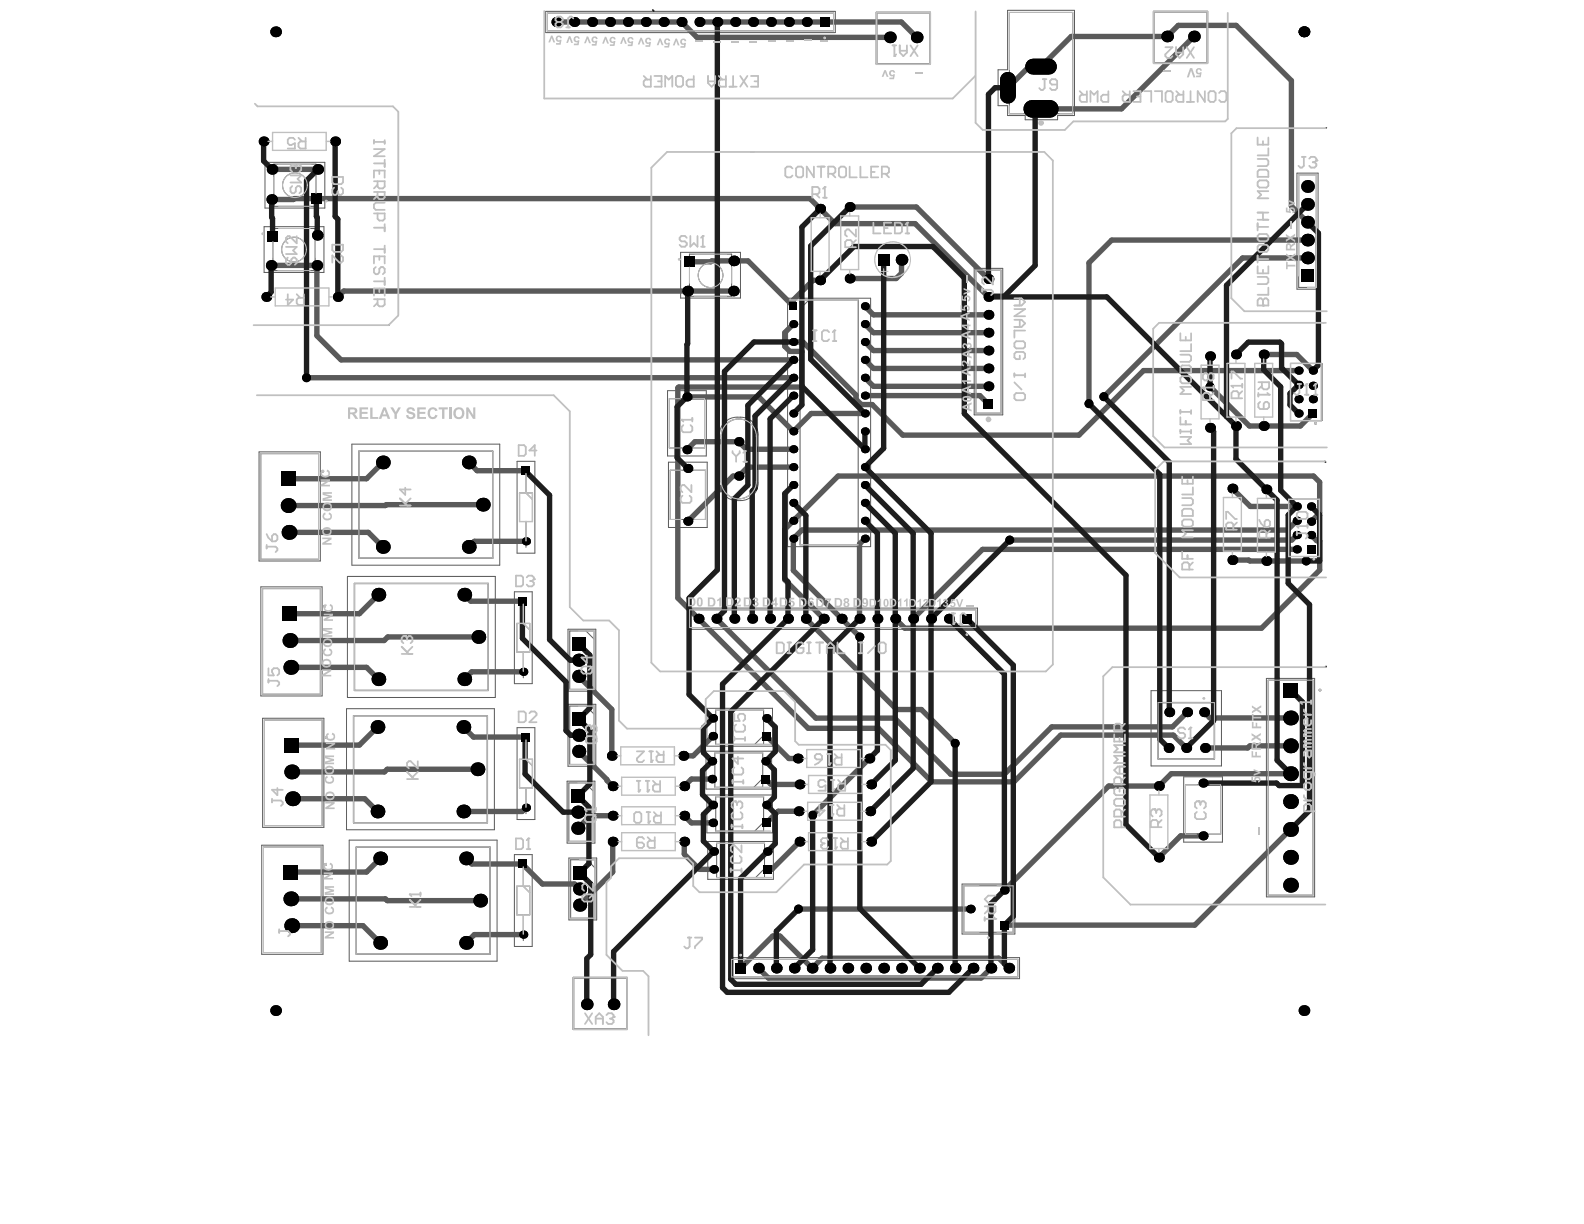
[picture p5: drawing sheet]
<svg xmlns="http://www.w3.org/2000/svg" width="279mm" height="216mm" viewBox="0 0 279 216" stroke-linecap="round" stroke-linejoin="round" font-family="sans-serif">
<g fill="none" stroke="#5a5a5a" stroke-width=".18">
<path d="M96.3 2h51v3.8h-51zM96.6 2.3h50.4v3.1h-50.4zM177.7 1.8h11.8v18.6h-3v.7h-5.7v-.7h-3.1v-1.8h-1.6v-6.3h1.6zM178 2.2h11.2v17.9h-11.2zM46.6 40h10.5v8.1h-10.5zM46.7 28.6h10.6v8.1h-10.6zM48.3 29h7.4v7.4h-7.4zM228.8 30.5h3.7v20.5h-3.7zM229.1 30.8h3.1v19.9h-3.1zM48.1 40.3h7.5v7.4h-7.5zM120.1 44.5h10.5v8.1h-10.5zM121.6 44.8h7.5v7.5h-7.5z"/>
<path d="M138.9 52.6h14.7v43.8h-14.7zM141.1 52.9h10.3v43.2h-10.3zM142.7 52.9l-1.6 1.6M171.8 47.3h5.1v25.9h-5.1zM172.1 47.6h4.5v25.3h-4.5zM45.7 79.7h10.8v19.3h-10.8zM62.1 78.3h26.1v21.4h-26.1zM117.8 68.9h6.8v11.5h-6.8zM118.1 70.3h6.2v8.7h-6.2zM127.6 74.8a3.7 3.7 0 0 1 5.8 .5l.3 1.4v8.5a3.2 3.2 0 0 1-3.7 3.1 3.1 3.1 0 0 1-3.1-3.1v-8.5l.1-.7zM227.6 64.1h5.6v10.1h-5.6zM46 80h10.2v18.6h-10.2z"/>
<path d="M91.2 81.4h3.1v16.2h-3.1zM91.6 86.9h2.3v5.1h-2.3zM92.8 82.4v4.5l1.1 1.2M92.8 92v4.5M117.9 81.5h6.8v11.5h-6.8zM118.2 82.9h6.2v8.7h-6.2zM227.3 88.1h5.5v10.1h-5.5zM46 103.5h10.8v19.3h-10.8zM46.3 103.8h10.2v18.7h-10.2zM61.3 101.7h26.1v21.3h-26.1zM90.7 104.4h3.2v16.2h-3.2zM91.2 110h2.2v5h-2.2z"/>
<path d="M92.3 105.4v4.6l1.1 1.1M92.3 115v4.6M100.2 111h4.9v10.9h-4.9zM100.5 111.3h4.3v10.3h-4.3zM103.4 111.3l1.4 1.4M121.3 107.3h51.1v3.7h-51.1zM121.6 107.6h50.5v3.1h-50.5zM223.4 119.7h8.5v38.5h-8.5zM223.7 120h7.9v37.9h-7.9zM46.3 126.7h10.8v19.2h-10.8zM46.6 127h10.2v18.6h-10.2zM61.1 125h26.1v21.4h-26.1z"/>
<path d="M91.2 128.4h3.1v16.2h-3.1zM91.6 133.9h2.3v5.1h-2.3zM92.8 129.4v4.5l1.1 1.2M92.8 139v4.5M100 137.8h4.9v10.9h-4.9zM100.2 124.2h4.9v11h-4.9zM100.3 138.1h4.3v10.3h-4.3zM100.5 124.5h4.3v10.3h-4.3zM103.2 138.1l1.4 1.4M103.4 124.5l1.4 1.5M124.5 132.5h11.6v6.7h-11.6zM124.7 124.9h11.6v6.7h-11.6z"/>
<path d="M126.1 132.8h8.4v6.1h-8.4zM126.3 125.2h8.4v6.1h-8.4zM134.5 137.3l-1.5 1.6M134.7 129.7l-1.6 1.6M203 121.8h12.5v13.3h-12.5zM208.8 137h6.8v11.5h-6.8zM209.1 138.4h6.2v8.7h-6.2zM46.2 149.1h10.8v19.2h-10.8zM46.5 149.4h10.2v18.6h-10.2zM61.6 148.2h26.1v21.3h-26.1zM90.7 150.7h3.2v16.2h-3.2zM91.2 156.3h2.2v5.1h-2.2z"/>
<path d="M92.3 151.8v4.5l1.1 1.2M100.3 151.3h5v11h-5zM100.7 151.7h4.2v10.3h-4.2zM103.5 151.7l1.4 1.4M124.7 140.2h11.6v6.7h-11.6zM124.8 148.4h11.6v6.7h-11.6zM126.3 140.5h8.4v6.1h-8.4zM126.4 148.7h8.5v6.1h-8.5zM134.7 145l-1.6 1.6M134.9 153.2l-1.6 1.6M169.7 155.9h9.3v8.9h-9.3zM170 156.2h8.7v8.2h-8.7z"/>
<path d="M92.3 161.4v4.5M128.7 168.9h51.1v3.7h-51.1zM129.1 169.2h50.4v3.1h-50.4z"/>
<circle cx="52" cy="32.7" r="2.18"/>
<circle cx="51.9" cy="44" r="2.18"/>
<circle cx="125.3" cy="48.5" r="2.18"/>
</g>
<path d="M154.6 2.2h9.5v9.1h-9.5zM203.5 2.1h9.5v9h-9.5zM101.1 172.5h9.5v9h-9.5z" fill="none" stroke="#5a5a5a" stroke-width=".32"/>
<g fill="none" stroke="#5a5a5a" stroke-width=".25">
<path d="M63.3 79.6h23.6v18.9h-23.6zM62.5 102.9h23.6v18.9h-23.6zM62.4 126.3h23.6v18.8h-23.6zM204.3 123.9h9.9v10h-9.9zM62.8 149.4h23.6v18.9h-23.6z"/>
<circle cx="145.5" cy="6.7" r=".12"/>
<circle cx="232.1" cy="74.7" r=".12"/>
<circle cx="56.9" cy="83.1" r=".12"/>
<circle cx="231.7" cy="98.6" r=".12"/>
<circle cx="57.2" cy="106.9" r=".12"/>
<circle cx="170.5" cy="111.9" r=".12"/>
<circle cx="57.6" cy="130.1" r=".12"/>
<circle cx="232.8" cy="121.7" r=".12"/>
<circle cx="57.4" cy="152.5" r=".12"/>
<circle cx="130.6" cy="168.5" r=".12"/>
</g>
<path d="M127.9 75.1a3.1 3.1 0 0 1 3.4-1 3.1 3.1 0 0 1 2.1 2.9v7.9a3.1 3.1 0 0 1-3.1 3.1 3.1 3.1 0 0 1-3.1-3.1v-7.9l.1-.7z" fill="none" stroke="#5a5a5a" stroke-width=".19"/>
<circle cx="174.4" cy="71.3" r=".25" fill="none" stroke="#5a5a5a" stroke-width=".5"/>
<g fill="none" stroke="#5a5a5a" stroke-width=".95">
<path d="M98.1 3.9h22.1l2.7 2.7h34.1M123.4 3.9h35.6l2.7 2.7M177.8 15.5l3.7-3.7h2.1l5.3-5.4h17l1.9-1.9h10.2l9.8 9.7v22.2l2.8 2.8M210.6 6.4l-12.8 12.8h-14.2M47.9 35.2h3.9l.1-.2h91l4.4 4.4h14.1l13 13M48 29.9h8.1M149.9 36.5h11.7l12.8 12.7M47.8 46.8h8.1v12.4l4.3 4.3h79.7M121.5 46.2h3.9l.2-.2h6.3l8 8v-1.1l3.5-3.5h1.3M129.4 51.3h-68.8l-1 1.1M139.9 57.2l-1.5 1.5v2.4l.9 .9h2.2v6.3h-21.8l-.1 .1v37.1l23 23h12.3l9.5 9.4h14.4l8.3-8.2h19.9l2.2 2.2M152.6 54l1.5 1.5h20.3"/>
<path d="M152.6 57.2l1.5 1.5h20.3M159 45.8v2.4l-.9 .9h-8.2M230.6 42.3h-34.5l-4 4.1v24.8M230.6 45.5h-11.4l-24.5 24.5M54.1 66.6h85.8M121.2 70h12.7l6 6.1 3.2-3.2h9.5M139.9 60.3h1.7l9.4 9.4v.7l.9 1h1.9l5.4 5.4h31.1l11.4-11.4h27.4M139.9 79.2h-8.3l-1.3-1.3h-7.7l-1.4 1.4M152.6 63.5l1.5 1.5h20.3M152.6 66.6l1.5 1.5h20.3M152.6 60.3l1.5 1.5h20.3M152.6 69.8h20.2l1.6 1.5"/>
<path d="M213.4 68.2l7 6.9h9l2.2-2.2M222.9 62.5h5.8l2.9 2.9M51 93.9h14l2.5 2.6M67.5 81.6l-2.8 2.8h-13.9M82.7 81.6l1.4 1.4h8.5M85.2 89l-34.4 .2M92.8 95.5h-9.1l-1 1M139.9 82.4h-8l-1.6 1.6h-1l-8 7.9M152.6 95l-1 1v13.1M217.4 98.8h2.9l.1 .2h10M217.4 86.2l3.1 3.1h8.2M228.7 91.9l-1.6 1.6h-85.6l-1.6 1.5v5.6l11.8 11.8"/>
<path d="M228.7 94.4l-.8 .9h-49.8M228.7 96.9h-55.4l-12.2 12.2M231.3 92l1.5-1.5v-5.5l-1.1-1h-83.9l-9.4 9.4v8.9l6.9 6.8M231.3 94.4l1 1h.5v5.2l-10.3 10.2h-62.9l-1.7-1.7M51.3 117.7h13.4l2 2.1M66.7 104.9l-3.3 3.4h-12.3M81.9 104.9l1.1 1.1h9.1M84.4 112.4h-16l-.6 .6h-16.7M92.3 118.5h-9.1l-1.3 1.3M102.1 119.3l5.8 5.8v8.2M126.4 109.1l17.5 17.6h13.9l9.9 9.9h9.5l8.3-8.4h21.3l2.6-2.6M142.1 109.1l16.1 16.1h4.3l6 5.9"/>
<path d="M66.6 128.2l-3.2 3.2h-11.9M81.7 128.2l1.8 1.8h9.1M84.2 135.7h-15.9l-.5 .5h-16.3M102.1 132.5l5 5v.2l1 1M125.6 137.4h-3.6l-1.3 1.3M125.7 129.9l-3.4 3.4h-1.8M135 137.4l1 1h5M135.2 129.9l3.9 3.9h1.6M153.3 133.8l-10 10M212.4 125.6l1 1h14.2M227.6 131.6h-7.1l-.4 .3h-7.5M227.6 136.5h-21l-2.2 2.2h-8.8l-18.4 18.3"/>
<path d="M51.3 158.5h16.7l.3 .4h16.4M51.6 140.9h12.7l2.3 2.2M67.1 151.4l-2.4 2.4h-13.4M82.2 151.4l1 1h8.9l3.6 3.5h5.7l.8 .9M92.8 142.5l-.7 .6h-10.4M108.1 148.5v5.3l-5.9 5.9M108.1 143.9h-4l-2.2 2.2M120.7 148.5v2.2l2.7 2.6h2.5M120.7 143.9l1.3 1.2h3.7M140.9 143.1h-3.6l-2.1 2M141 148.5l-4.8 4.8h-.8M212.2 147.4h-4l-3.8 3.9"/>
<path d="M227.6 146.3l-16.8 16.9h-33.6M51.5 163.3h12.5l3.1 3M92.3 164.9h-8.6l-1.5 1.4M130.6 170.8l5.7-5.7h1.3l5.6 5.7 1.8-1.8h31.2l1.7 1.8M133.8 170.8l1.7 1.7h37.6l1.7-1.7M140.9 160.3h30.3"/>
</g>
<g fill="#000">
<circle cx="48.6" cy="5.6" r=".95"/>
<circle cx="98.1" cy="3.9" r=".88"/>
<circle cx="101.3" cy="3.9" r=".88"/>
<circle cx="104.4" cy="3.9" r=".88"/>
<circle cx="107.6" cy="3.9" r=".88"/>
<circle cx="110.8" cy="3.9" r=".88"/>
<circle cx="113.9" cy="3.9" r=".88"/>
<circle cx="117.1" cy="3.9" r=".88"/>
<circle cx="120.2" cy="3.9" r=".88"/>
<circle cx="123.4" cy="3.9" r=".88"/>
<circle cx="126.5" cy="3.9" r=".88"/>
<circle cx="129.7" cy="3.9" r=".88"/>
<circle cx="132.8" cy="3.9" r=".88"/>
<circle cx="136" cy="3.9" r=".88"/>
<circle cx="139.1" cy="3.9" r=".88"/>
<circle cx="142.3" cy="3.9" r=".88"/>
<circle cx="157" cy="6.6" r="1.03"/>
<circle cx="161.7" cy="6.6" r="1.03"/>
<circle cx="205.9" cy="6.4" r="1.03"/>
<circle cx="210.6" cy="6.4" r="1.03"/>
<circle cx="230" cy="5.6" r=".95"/>
<circle cx="46.5" cy="24.9" r=".87"/>
<circle cx="47.9" cy="35.2" r=".93"/>
<circle cx="48" cy="29.9" r=".93"/>
<circle cx="56.1" cy="29.9" r=".93"/>
<circle cx="59.1" cy="24.9" r=".87"/>
<circle cx="144.7" cy="36.8" r=".87"/>
<circle cx="149.9" cy="36.5" r=".87"/>
<circle cx="230.6" cy="36" r="1.12"/>
<circle cx="230.6" cy="39.2" r="1.12"/>
<circle cx="230.6" cy="32.9" r="1.12"/>
<circle cx="47" cy="52.4" r=".87"/>
<circle cx="47.8" cy="46.8" r=".93"/>
<circle cx="55.9" cy="46.8" r=".93"/>
<circle cx="56" cy="41.5" r=".93"/>
<circle cx="59.6" cy="52.4" r=".87"/>
<circle cx="121.3" cy="51.3" r=".93"/>
<circle cx="129.4" cy="51.3" r=".93"/>
<circle cx="129.4" cy="46" r=".93"/>
<circle cx="139.9" cy="57.2" r=".7"/>
<circle cx="144.7" cy="49.4" r=".87"/>
<circle cx="149.9" cy="49.1" r=".87"/>
<circle cx="152.6" cy="54" r=".7"/>
<circle cx="152.6" cy="57.2" r=".7"/>
<circle cx="159" cy="45.8" r="1.03"/>
<circle cx="174.4" cy="52.4" r=".86"/>
<circle cx="174.4" cy="58.7" r=".86"/>
<circle cx="174.4" cy="55.5" r=".86"/>
<circle cx="174.4" cy="49.2" r=".86"/>
<circle cx="230.6" cy="42.3" r="1.12"/>
<circle cx="230.6" cy="45.5" r="1.12"/>
<circle cx="54.1" cy="66.6" r=".79"/>
<circle cx="121.2" cy="70" r=".8"/>
<circle cx="121.2" cy="79.3" r=".8"/>
<circle cx="130.3" cy="77.9" r=".81"/>
<circle cx="139.9" cy="72.9" r=".7"/>
<circle cx="139.9" cy="79.2" r=".7"/>
<circle cx="139.9" cy="69.8" r=".7"/>
<circle cx="139.9" cy="66.6" r=".7"/>
<circle cx="139.9" cy="63.5" r=".7"/>
<circle cx="139.9" cy="76.1" r=".7"/>
<circle cx="139.9" cy="60.3" r=".7"/>
<circle cx="152.6" cy="60.3" r=".7"/>
<circle cx="152.6" cy="76.1" r=".7"/>
<circle cx="152.6" cy="63.5" r=".7"/>
<circle cx="152.6" cy="72.9" r=".7"/>
<circle cx="152.6" cy="79.2" r=".7"/>
<circle cx="152.6" cy="66.6" r=".7"/>
<circle cx="152.6" cy="69.8" r=".7"/>
<circle cx="174.4" cy="68.1" r=".86"/>
<circle cx="174.4" cy="61.8" r=".86"/>
<circle cx="174.4" cy="65" r=".86"/>
<circle cx="192.1" cy="71.2" r=".79"/>
<circle cx="194.7" cy="70" r=".79"/>
<circle cx="213.4" cy="68.2" r=".79"/>
<circle cx="213.4" cy="62.8" r=".87"/>
<circle cx="213.4" cy="75.5" r=".87"/>
<circle cx="218" cy="75.1" r=".87"/>
<circle cx="218" cy="62.5" r=".87"/>
<circle cx="222.9" cy="75.1" r=".87"/>
<circle cx="222.9" cy="62.5" r=".87"/>
<circle cx="229.1" cy="67.9" r=".72"/>
<circle cx="229.1" cy="72.9" r=".72"/>
<circle cx="229.1" cy="65.4" r=".72"/>
<circle cx="229.1" cy="70.4" r=".72"/>
<circle cx="231.6" cy="65.4" r=".72"/>
<circle cx="231.6" cy="70.4" r=".72"/>
<circle cx="231.6" cy="68" r=".72"/>
<circle cx="50.8" cy="89.2" r="1.31"/>
<circle cx="51" cy="93.9" r="1.31"/>
<circle cx="67.5" cy="96.5" r="1.21"/>
<circle cx="67.5" cy="81.6" r="1.21"/>
<circle cx="82.7" cy="96.5" r="1.21"/>
<circle cx="82.7" cy="81.6" r="1.21"/>
<circle cx="85.2" cy="89" r="1.21"/>
<circle cx="92.8" cy="95.5" r=".71"/>
<circle cx="121.3" cy="82.6" r=".8"/>
<circle cx="121.3" cy="91.9" r=".8"/>
<circle cx="130.3" cy="84" r=".81"/>
<circle cx="139.9" cy="88.7" r=".7"/>
<circle cx="139.9" cy="85.5" r=".7"/>
<circle cx="139.9" cy="95" r=".7"/>
<circle cx="139.9" cy="91.9" r=".7"/>
<circle cx="139.9" cy="82.4" r=".7"/>
<circle cx="152.6" cy="85.5" r=".7"/>
<circle cx="152.6" cy="82.4" r=".7"/>
<circle cx="152.6" cy="88.7" r=".7"/>
<circle cx="152.6" cy="95" r=".7"/>
<circle cx="152.6" cy="91.9" r=".7"/>
<circle cx="178.1" cy="95.3" r=".79"/>
<circle cx="217.4" cy="98.8" r=".87"/>
<circle cx="217.4" cy="86.2" r=".87"/>
<circle cx="223.4" cy="99" r=".87"/>
<circle cx="223.4" cy="86.3" r=".87"/>
<circle cx="228.7" cy="94.4" r=".72"/>
<circle cx="228.7" cy="89.3" r=".72"/>
<circle cx="228.7" cy="96.9" r=".72"/>
<circle cx="228.7" cy="91.9" r=".72"/>
<circle cx="230.4" cy="99" r=".79"/>
<circle cx="231.3" cy="94.4" r=".72"/>
<circle cx="231.3" cy="89.3" r=".72"/>
<circle cx="231.3" cy="92" r=".72"/>
<circle cx="51.1" cy="113" r="1.31"/>
<circle cx="51.3" cy="117.7" r="1.31"/>
<circle cx="66.7" cy="119.8" r="1.21"/>
<circle cx="66.7" cy="104.9" r="1.21"/>
<circle cx="81.9" cy="104.9" r="1.21"/>
<circle cx="81.9" cy="119.8" r="1.21"/>
<circle cx="84.4" cy="112.4" r="1.21"/>
<circle cx="92.3" cy="118.5" r=".71"/>
<circle cx="102.1" cy="116.5" r="1.16"/>
<circle cx="102.1" cy="119.3" r="1.16"/>
<circle cx="123.2" cy="109.1" r=".88"/>
<circle cx="126.4" cy="109.1" r=".88"/>
<circle cx="129.5" cy="109.1" r=".88"/>
<circle cx="132.7" cy="109.1" r=".88"/>
<circle cx="135.8" cy="109.1" r=".88"/>
<circle cx="139" cy="109.1" r=".88"/>
<circle cx="142.1" cy="109.1" r=".88"/>
<circle cx="145.3" cy="109.1" r=".88"/>
<circle cx="148.5" cy="109.1" r=".88"/>
<circle cx="151.6" cy="109.1" r=".88"/>
<circle cx="151.7" cy="112.4" r=".79"/>
<circle cx="154.8" cy="109.1" r=".88"/>
<circle cx="157.9" cy="109.1" r=".88"/>
<circle cx="161.1" cy="109.1" r=".88"/>
<circle cx="164.2" cy="109.1" r=".88"/>
<circle cx="167.4" cy="109.1" r=".88"/>
<circle cx="51.5" cy="136.2" r="1.31"/>
<circle cx="66.6" cy="128.2" r="1.21"/>
<circle cx="81.7" cy="128.2" r="1.21"/>
<circle cx="84.2" cy="135.7" r="1.21"/>
<circle cx="102.1" cy="132.5" r="1.16"/>
<circle cx="102.1" cy="129.7" r="1.16"/>
<circle cx="107.9" cy="133.3" r=".87"/>
<circle cx="108.1" cy="138.7" r=".87"/>
<circle cx="120.5" cy="133.3" r=".87"/>
<circle cx="120.7" cy="138.7" r=".87"/>
<circle cx="125.6" cy="134.3" r=".75"/>
<circle cx="125.6" cy="137.4" r=".75"/>
<circle cx="125.7" cy="129.9" r=".75"/>
<circle cx="125.7" cy="126.7" r=".75"/>
<circle cx="135" cy="134.3" r=".75"/>
<circle cx="135.2" cy="126.7" r=".75"/>
<circle cx="140.7" cy="133.8" r=".87"/>
<circle cx="141" cy="138.4" r=".87"/>
<circle cx="153.3" cy="133.8" r=".87"/>
<circle cx="153.7" cy="138.4" r=".87"/>
<circle cx="168.5" cy="131.1" r=".79"/>
<circle cx="204.4" cy="138.7" r=".87"/>
<circle cx="206.1" cy="131.9" r=".87"/>
<circle cx="206.2" cy="125.6" r=".87"/>
<circle cx="209.2" cy="131.9" r=".87"/>
<circle cx="209.4" cy="125.6" r=".87"/>
<circle cx="212.2" cy="138.1" r=".8"/>
<circle cx="212.4" cy="125.6" r=".87"/>
<circle cx="212.6" cy="131.9" r=".87"/>
<circle cx="227.6" cy="136.5" r="1.31"/>
<circle cx="227.6" cy="131.6" r="1.31"/>
<circle cx="227.6" cy="126.6" r="1.31"/>
<circle cx="51.3" cy="158.5" r="1.31"/>
<circle cx="51.6" cy="140.9" r="1.31"/>
<circle cx="66.6" cy="143.1" r="1.21"/>
<circle cx="67.1" cy="151.4" r="1.21"/>
<circle cx="81.7" cy="143.1" r="1.21"/>
<circle cx="82.2" cy="151.4" r="1.21"/>
<circle cx="84.7" cy="158.9" r="1.21"/>
<circle cx="92.8" cy="142.5" r=".71"/>
<circle cx="101.9" cy="146.1" r="1.16"/>
<circle cx="101.9" cy="143.3" r="1.16"/>
<circle cx="102.2" cy="159.7" r="1.16"/>
<circle cx="102.2" cy="156.8" r="1.16"/>
<circle cx="108.1" cy="148.5" r=".87"/>
<circle cx="108.1" cy="143.9" r=".87"/>
<circle cx="120.7" cy="143.9" r=".87"/>
<circle cx="120.7" cy="148.5" r=".87"/>
<circle cx="125.7" cy="142" r=".75"/>
<circle cx="125.7" cy="145.1" r=".75"/>
<circle cx="125.9" cy="150.2" r=".75"/>
<circle cx="125.9" cy="153.3" r=".75"/>
<circle cx="135.2" cy="142" r=".75"/>
<circle cx="135.4" cy="150.2" r=".75"/>
<circle cx="140.9" cy="143.1" r=".87"/>
<circle cx="141" cy="148.5" r=".87"/>
<circle cx="143.3" cy="143.8" r=".79"/>
<circle cx="153.5" cy="143.1" r=".87"/>
<circle cx="153.7" cy="148.5" r=".87"/>
<circle cx="177.2" cy="157" r=".76"/>
<circle cx="204.4" cy="151.3" r=".87"/>
<circle cx="212.2" cy="147.4" r=".8"/>
<circle cx="227.6" cy="141.4" r="1.31"/>
<circle cx="227.6" cy="146.3" r="1.31"/>
<circle cx="227.6" cy="156.1" r="1.31"/>
<circle cx="227.6" cy="151.2" r="1.31"/>
<circle cx="48.6" cy="178.3" r=".95"/>
<circle cx="51.5" cy="163.3" r="1.31"/>
<circle cx="67.1" cy="166.3" r="1.21"/>
<circle cx="82.2" cy="166.3" r="1.21"/>
<circle cx="92.3" cy="164.9" r=".71"/>
<circle cx="103.5" cy="177.2" r="1.03"/>
<circle cx="108.2" cy="177.2" r="1.03"/>
<circle cx="133.8" cy="170.8" r=".94"/>
<circle cx="136.9" cy="170.8" r=".94"/>
<circle cx="140.1" cy="170.8" r=".94"/>
<circle cx="140.9" cy="160.3" r=".79"/>
<circle cx="143.2" cy="170.8" r=".94"/>
<circle cx="146.4" cy="170.8" r=".94"/>
<circle cx="149.6" cy="170.8" r=".94"/>
<circle cx="152.7" cy="170.8" r=".94"/>
<circle cx="155.9" cy="170.8" r=".94"/>
<circle cx="159" cy="170.8" r=".94"/>
<circle cx="162.2" cy="170.8" r=".94"/>
<circle cx="165.3" cy="170.8" r=".94"/>
<circle cx="168.5" cy="170.8" r=".94"/>
<circle cx="171.2" cy="160.3" r=".76"/>
<circle cx="171.6" cy="170.8" r=".94"/>
<circle cx="174.8" cy="170.8" r=".94"/>
<circle cx="177.9" cy="170.8" r=".94"/>
<circle cx="230" cy="178.3" r=".95"/>
</g>
<g fill="#000">
<path d="M144.6 3h1.7v1.8h-1.7z" fill-rule="evenodd"/>
<path d="M144.6 3h1.7v1.8h-1.7z" fill-rule="evenodd"/>
<path d="M54.9 34.1h1.8v1.9h-1.8z" fill-rule="evenodd"/>
<path d="M54.9 34.1h1.8v1.9h-1.8z" fill-rule="evenodd"/>
<path d="M47.1 40.7h1.9v1.9h-1.9z" fill-rule="evenodd"/>
<path d="M47.1 40.7h1.9v1.9h-1.9z" fill-rule="evenodd"/>
<path d="M120.6 45.2h1.9v1.9h-1.9z" fill-rule="evenodd"/>
<path d="M120.6 45.2h1.9v1.9h-1.9z" fill-rule="evenodd"/>
<path d="M139.2 53.3h1.4v1.4h-1.4z" fill-rule="evenodd"/>
<path d="M139.2 53.3h1.4v1.4h-1.4z" fill-rule="evenodd"/>
<path d="M154.8 44.8h2.1v2h-2.1z" fill-rule="evenodd"/>
<path d="M154.8 44.8h2.1v2h-2.1z" fill-rule="evenodd"/>
<path d="M229.5 47.5h2.2v2.3h-2.2z" fill-rule="evenodd"/>
<path d="M229.5 47.5h2.2v2.3h-2.2z" fill-rule="evenodd"/>
<path d="M173.5 70.4h1.7v1.8h-1.7z" fill-rule="evenodd"/>
<path d="M173.5 70.4h1.7v1.8h-1.7z" fill-rule="evenodd"/>
<path d="M230.9 72.2h1.4v1.5h-1.4z" fill-rule="evenodd"/>
<path d="M230.9 72.2h1.4v1.5h-1.4z" fill-rule="evenodd"/>
<path d="M49.5 83.1h2.6v2.6h-2.6z" fill-rule="evenodd"/>
<path d="M49.5 83.1h2.6v2.6h-2.6z" fill-rule="evenodd"/>
<path d="M91.9 82.3h1.4v1.4h-1.4z" fill-rule="evenodd"/>
<path d="M91.9 82.3h1.4v1.4h-1.4z" fill-rule="evenodd"/>
<path d="M230.5 96.2h1.5v1.4h-1.5z" fill-rule="evenodd"/>
<path d="M230.5 96.2h1.5v1.4h-1.5z" fill-rule="evenodd"/>
<path d="M49.8 106.9h2.6v2.7h-2.6z" fill-rule="evenodd"/>
<path d="M49.8 106.9h2.6v2.7h-2.6z" fill-rule="evenodd"/>
<path d="M91.4 105.3h1.5v1.5h-1.5z" fill-rule="evenodd"/>
<path d="M91.4 105.3h1.5v1.5h-1.5z" fill-rule="evenodd"/>
<path d="M100.9 112.5h2.3v2.3h-2.3z" fill-rule="evenodd"/>
<path d="M100.9 112.5h2.3v2.3h-2.3z" fill-rule="evenodd"/>
<path d="M169.7 108.3h1.7v1.7h-1.7z" fill-rule="evenodd"/>
<path d="M169.7 108.3h1.7v1.7h-1.7z" fill-rule="evenodd"/>
<path d="M50.1 130.1h2.7v2.6h-2.7z" fill-rule="evenodd"/>
<path d="M50.1 130.1h2.7v2.6h-2.7z" fill-rule="evenodd"/>
<path d="M91.9 129.3h1.4v1.4h-1.4z" fill-rule="evenodd"/>
<path d="M91.9 129.3h1.4v1.4h-1.4z" fill-rule="evenodd"/>
<path d="M100.8 139.3h2.3v2.3h-2.3z" fill-rule="evenodd"/>
<path d="M100.8 139.3h2.3v2.3h-2.3z" fill-rule="evenodd"/>
<path d="M100.9 125.7h2.3v2.3h-2.3z" fill-rule="evenodd"/>
<path d="M100.9 125.7h2.3v2.3h-2.3z" fill-rule="evenodd"/>
<path d="M134.3 136.7h1.5v1.5h-1.5z" fill-rule="evenodd"/>
<path d="M134.3 136.7h1.5v1.5h-1.5z" fill-rule="evenodd"/>
<path d="M134.5 129.1h1.5v1.5h-1.5z" fill-rule="evenodd"/>
<path d="M134.5 129.1h1.5v1.5h-1.5z" fill-rule="evenodd"/>
<path d="M226.3 120.4h2.6v2.6h-2.6z" fill-rule="evenodd"/>
<path d="M226.3 120.4h2.6v2.6h-2.6z" fill-rule="evenodd"/>
<path d="M50 152.5h2.6v2.6h-2.6z" fill-rule="evenodd"/>
<path d="M50 152.5h2.6v2.6h-2.6z" fill-rule="evenodd"/>
<path d="M91.4 151.7h1.5v1.4h-1.5z" fill-rule="evenodd"/>
<path d="M91.4 151.7h1.5v1.4h-1.5z" fill-rule="evenodd"/>
<path d="M101.1 152.8h2.3v2.3h-2.3z" fill-rule="evenodd"/>
<path d="M101.1 152.8h2.3v2.3h-2.3z" fill-rule="evenodd"/>
<path d="M134.5 144.4h1.5v1.5h-1.5z" fill-rule="evenodd"/>
<path d="M134.5 144.4h1.5v1.5h-1.5z" fill-rule="evenodd"/>
<path d="M134.6 152.6h1.5v1.5h-1.5z" fill-rule="evenodd"/>
<path d="M134.6 152.6h1.5v1.5h-1.5z" fill-rule="evenodd"/>
<path d="M129.7 169.8h1.9v1.9h-1.9z" fill-rule="evenodd"/>
<path d="M129.7 169.8h1.9v1.9h-1.9z" fill-rule="evenodd"/>
<path d="M176.4 162.4h1.5v1.5h-1.5z" fill-rule="evenodd"/>
<path d="M176.4 162.4h1.5v1.5h-1.5z" fill-rule="evenodd"/>
</g>
<path d="M177.8 14.1v2.8M182.2 11.8h2.8" fill="none" stroke="#000" stroke-width="2.8"/>
<path d="M182.1 19.2h3.1" fill="none" stroke="#000" stroke-width="3.1"/>
<g fill="none" stroke="#1e1e1e" stroke-width=".95">
<path d="M126.5 3.9v96.6l-5 5v17l4.2 4.2-1.6 1.7v4.4l1.5 1.5-1.7 1.6v4.3l1.8 1.8-1.6 1.7v4.7l1.8 1.8-17.7 17.6v9.4M177.8 15.5h-2.3l-1.1 1.1v32.6M183.6 19.2h-1v27.6l-5.4 5.4h-2.8v.2h20.8l21.1 21.1M46.5 24.9v3.5l1.5 1.5M47.9 35.2l.2 6.5M55.8 35l.2 6.5M56.1 29.9l-2 2v34.7M59.1 24.9v13.3l.5 .5v13.7M144.7 36.8l-3.2 3.2v31.4l-1.6 1.5M149.9 36.5l-6.9 6.9v20l9.6 9.5M230.6 36l-14.3 14.3v23.2M230.6 39.2l2 1.9v23.3l-1 1"/>
<path d="M47.8 46.8v4.7l-.8 .9M121.3 51.3l-.1 18.7-1.8 1.7v9l1.9 1.9M144.7 49.4l5.9-5.9h13.9l5.6 5.5v24l28.5 28.5v44l5.8 5.8M155.9 45.8v33.3l-3.3 3.3 11.6 11.7v43.8l-10.5 10.6M139.9 66.6l-6.7 6.8v12.7l-.5 .5v22.5M139.9 60.3h-6.9l-5.2 5.2v42.2l-1.4 1.4M139.9 69.8l-4.1 4.1v35.2M139.9 63.5l-8 8v14.1l-2.4 2.4v21.1M141.5 68.1l11.1 11.1v-3.1M192.1 71.2l12.5 12.5v46.7l1.5 1.5M194.7 70l11.5 11.5v44.1M213.4 75.5l.7 .6v51l-4.9 4.8"/>
<path d="M213.4 62.8v5.4M216.3 73.5l1.7 1.6v5.9l7.3 7.2v45.9l2.3 2.4M218 62.5l2.2-2.1h5.6l.3 .2v4.3l3 3-1.6 1.5v2l1.6 1.5M222.9 62.5v2.7l3 3v18.3l2.8 2.8-1.5 1.5v12.1l3.8 3.8v36.3l-3.4 3.3M92.6 83l4.3 4.3v25.5l3.7 3.7h1.5M139.9 85.5l-1.5 1.6v15l.6 .5v6.5l-11.6 11.6v53.5l.9 .8h39.1l4.2-4.2M139.9 88.7l2.2 2.2v18.2M152.6 88.7l5.3 5.4v40l-4.2 4.3M152.6 85.5l8.5 8.6v41.4l-7.6 7.6M152.6 91.9l2.2 2.2v38.3l-1.5 1.4M178.1 95.3l-13.9 13.8M231.3 89.3l1.5 1.5v8.2h-2.4"/>
<path d="M92.1 106v6.6l7.7 7.7v8.6l.9 .8h1.4M102.1 113.6l1.9 2v9.3l-1.9 2 1.9 1.9v9.5l-2.1 2.1 2 2v9.9l-1.7 1.7 2 1.9v12.5l-.7 .7v8.1M145.3 109.1l-16.4 16.4v47.2l.9 .9h32.7l2.8-2.8M151.6 109.1l-5.2 5.2v56.5M151.7 112.4v47.9l10.5 10.5M167.4 109.1l9.8 9.8v38.1l-2.4 2.4v11.4M170.5 109.1l8.2 8.2v44.3l-1.5 1.6v6.8l.7 .8M92.6 130v6.5l6.7 6.8h2.6M135.2 126.7l1.6 1.5v4.4l-1.8 1.7 1.6 1.5v4.8l-1.4 1.4 1.6 1.5v5.3l-6.2 6.1v15.9M168.5 131.1v39.7M227.6 121.7l2.1 2.1v14.8h-4.1l-.4-.5h-13M143.3 143.8v23.7l-3.2 3.3"/>
<path d="M140.9 160.3l-4 4v6.5"/>
</g>
<path d="M115.1 1.8l.2 .2M233.9 22.5v.1M68.6 57.3l-.1 .1M233.7 81.4l.1 .1M233.9 117.6l-.1 .1" fill="none" stroke="#1e1e1e" stroke-width=".32"/>
<g fill="none" stroke="#c0c0c0" stroke-width=".32">
<path d="M45 18.3l.4 .5h23.9l1 .9v36l-1.7 1.6M96 2v15.4h72l4.1-4M154.6 2.2h9.5v9.1h-9.5zM172.1 2v19.7l1.2 1.2h14.5l1.5-1.5h26.8l.5-.4v-18.7M203.5 2h9.5v9.2h-9.5zM114.9 29.6l2.8-2.8h66.5l1.5 1.5v88.9l-1.2 1.2h-68.1l-1.5-1.5zM233.9 22.6h-15.8l-.9 .9v29.1l2.3 2.3h14.5M44.7 57.4h23.8M233.9 56.9h-29.5l-1 1.1v18.9l2 2h28.6M45.3 69.7h52.4l2.8 2.9v34.5l2.4 2.4h4.5l1.8 1.7v15.9l1.4 1.4h12.9l1-.9v-4.3l1.4-1.4h12.5l1.9 1.9v6.9l.6 .7h15.3l.9 .9v19.6l-.6 .6h-14.7l-4.9 4.9h-13.5l-1.1-1.1v-4l-1-.9h-12.1l-1.4 1.4v2.1l-.8 .7v12.8l2.8 2.9h3.6l1 .9v10.4M233.7 81.4h-28.4l-1.5 1.5v14.6l4.3 4.4h25.8M233.8 117.7h-37.6l-1.6 1.6v35.5l4.8 4.8h34.4"/>
<path d="M101.1 172.4h9.5v9.2h-9.5z"/>
</g>
<g fill="none" stroke="#c0c0c0" stroke-width=".25">
<path d="M47.3 24.9h.8M48.1 23.4h9.4v3.1h-9.4zM57.5 24.9h.7M143.1 38.4h3.1v9.5h-3.1zM144.7 37.6v.8M148.3 38.1h3.2v9.5h-3.2zM149.9 37.5v.6M47.8 52.4h.7M48.5 50.8h9.5v3.2h-9.5zM58 52.4h.6M139.2 52.9h12.2M144.7 47.9v.6"/>
<path d="M149.9 47.6v.7M229.1 48.7v-17.9h3.1v19.9h-1.6M211.9 64.4h3.1v9.5h-3.1zM213.4 63.6v.8M213.4 73.9v.6M216.4 64.1h3.2v9.5h-3.2zM218 63.5v.6M218 73.6v.8M221.3 64.1h3.2v9.5h-3.2zM222.9 63.3v.8M222.9 73.6v.6M227.6 64.1h5.4v10.1h-5.4z"/>
<path d="M91.6 86.9h2.3v5.1h-2.3zM92.8 83.5v3.4l1.1 1.2M92.8 92v3.4M141.1 96.1h10.3M215.8 87.8h3.2v9.4h-3.2zM217.4 87v.8M217.4 97.2v.6M221.8 87.9h3.2v9.5h-3.2zM223.4 87.3v.6M223.4 97.4v.8M227.3 88.1h5.4v10.1h-5.4zM91.2 110h2.2v5h-2.2z"/>
<path d="M92.3 106.6v3.4l1.1 1.1M92.3 115v3.4M102.1 111.3h2.7v10.3h-4.3M91.6 133.9h2.3v5.1h-2.3zM92.8 130.5v3.4l1.1 1.2M92.8 139v3.4M101.9 138.1h2.7v10.3h-4.3M102.1 124.5h2.7v10.3h-4.3M108.9 133.3h.6M109 138.7h.7M109.5 131.7h9.5v3.2h-9.5zM109.7 137.1h9.4v3.2h-9.4z"/>
<path d="M119 133.3h.7M119.1 138.7h.8M126.1 132.8h8.4M126.1 138.9h9.7M126.3 125.2h8.4M126.3 131.3h9.7M141.7 133.8h.6M142 138.4h.6M142.3 132.2h9.5v3.2h-9.5zM142.6 136.8h9.5v3.1h-9.5zM151.8 133.8h.8M152.1 138.4h.8"/>
<path d="M204.4 139.4v.8M91.2 156.3h2.2v5.1h-2.2zM92.3 152.9v3.4l1.1 1.2M102.2 151.7h2.7v10.3h-4.2M109 148.5h.7M109 143.9h.7M109.7 142.3h9.4v3.2h-9.4zM109.7 146.9h9.4v3.1h-9.4zM119.1 148.5h.8M119.1 143.9h.8M126.3 140.5h8.4M126.3 146.6h9.7"/>
<path d="M126.4 148.7h8.5M126.4 154.8h9.7M141.8 143.1h.7M142 148.5h.6M142.5 141.5h9.4v3.2h-9.4zM142.6 146.9h9.5v3.1h-9.5zM151.9 143.1h.8M152.1 148.5h.8M202.8 140.2h3.2v9.5h-3.2zM204.4 149.7v.6M92.3 161.4v3.4"/>
</g>
<g fill="none" stroke="#c0c0c0" stroke-width=".18">
<path d="M96.6 2.3h50.4v3.1h-50.4zM178 12.3v-10.1h11.2v17.9h-2.3M178 18.6v1.5h2.5M48.3 31.2v2.9M49.2 36.4h5.6M49.2 29h5.7M55.7 31.2v2.9M48.1 42.6v2.8M49 47.7h5.7M49.1 40.3h5.6M55.6 42.6v2.8M121.6 47.1v2.9"/>
<path d="M122.5 52.3h5.7M122.6 44.8h5.6M129.1 47.1v2.9M155.4 47.9h1.2M155.9 47.4v1.3M172.1 47.6h4.5v25.3h-4.5zM63.3 79.6h23.6v18.9h-23.6zM120 70.3h-1.9v8.7h1.9M122.3 70.3h2v8.7h-2M46 80h10.2v18.6h-10.2zM120.2 82.9h-2v8.7h2M122.5 82.9h1.9v8.7h-1.9"/>
<path d="M46.3 103.8h10.2v18.7h-10.2zM62.5 102.9h23.6v18.9h-23.6zM121.6 107.6h50.5v3.1h-50.5zM223.7 120h7.9v37.9h-7.9zM46.6 127h10.2v18.6h-10.2zM62.4 126.3h23.6v18.8h-23.6zM204.3 123.9h9.9v10h-9.9zM211.1 138.4h-2v8.7h2M213.4 138.4h1.9v8.7h-1.9M46.5 149.4h10.2v18.6h-10.2zM62.8 149.4h23.6v18.9h-23.6zM172.7 156.2h-2.7v8.2h2.7"/>
<path d="M175.9 156.2h2.8M178.7 156.2v8.2M129.1 169.2h50.4v3.1h-50.4zM175.9 164.4h2.8"/>
</g>
<path d="M127.2 77v7.9M133.4 77v7.9" fill="none" stroke="#c0c0c0" stroke-width=".19"/>
<g fill="#c0c0c0">
<path d="M122.7 7.2h1.3v.2h-1.3z"/>
<path d="M132.2 7.2h1.3v.2h-1.3z"/>
<path d="M141.9 7h1.3v.3h-1.3z"/>
<path d="M144.8 7.1h1.3v.2h-1.3z"/>
<path d="M205.2 12.4h1.3v.2h-1.3z"/>
<path d="M222.1 145.9h.2v1.2h-.2z"/>
<path d="M220.7 137h.3v.6h.3v-.4l.3-.3 .5 .1 .2 .4a.51 .51 0 0 1-.4 .6l.1-.3a.27 .27 0 0 0 0-.4 .27 .27 0 0 0-.4 0 .27 .27 0 0 0 0 .4v.3l-.9-.2z"/>
<path d="M221.1 135.7l1.2 .4v.3l-1.2 .5v-.4l.9-.2-.9-.3z"/>
<path d="M56.8 118.1h1.6v.3l-1 .6h1v.3h-1.6v-.3l1.1-.7h-1.1z"/>
<path d="M56.8 94.8h1.7v.3l-1.1 .7h1.1v.3h-1.7v-.3l1.1-.7h-1.1z"/>
<path d="M56.6 84.5h1.6v.4l-1.1 .6h1.1v.3h-1.6v-.3l1.1-.7h-1.1z"/>
<path d="M56.7 83l.3-.2 .1 .4-.2 .1-.1 .4 .3 .2h.3a.44 .44 0 0 0 .5-.4l-.1-.3h-.2l.1-.4 .5 .4v.5l-.1 .3-.5 .2h-.6l-.4-.5-.1-.3z"/>
<path d="M170.5 106.7h1.3v.2h-1.3z"/>
<path d="M169.7 67.1h1.6v.3h-1.2l.2 .4h-.2l-.4-.5z"/>
<path d="M170.5 48.6h.3v1.3h-.3z"/>
<path d="M220.8 127.4h.3v.7h.4v-.6h.3v.6h.7v.4h-1.7z"/>
<path d="M220.8 125.9h.3v.5h1.4v.3h-1.4v.5h-.3z"/>
<path d="M220.8 124.4l.8 .5 .9-.5v.4l-.6 .3 .6 .4v.4l-.9-.6-.8 .5v-.3l.5-.4-.5-.3z"/>
<path d="M169.9 60.6h.1a.37 .37 0 0 1 .5 .2v-.1a.51 .51 0 0 1 .9 .1 .51 .51 0 0 1-.5 .7v-.3a.24 .24 0 0 0 .2-.3 .24 .24 0 0 0-.4-.1 .24 .24 0 0 0-.1 .3l-.2-.1a.19 .19 0 0 0-.2-.2 .19 .19 0 0 0-.2 .2 .19 .19 0 0 0 .2 .2v.3l-.4-.3-.1-.3z"/>
<path d="M220.8 132.5h.2v.8h.4v-.7h.3v.7h.7v.3h-1.6z"/>
<path d="M220.8 129.3l.7 .5 .9-.5v.4l-.6 .3 .6 .4v.4l-.9-.6-.7 .5v-.3l.5-.4-.5-.3z"/>
<path d="M56.9 116.5l.6-.3 .7 .2 .2 .4-.1 .7-.5 .3-.8-.2-.2-.5zM57.2 116.7l-.2 .4 .2 .3h.6l.3-.1 .1-.3-.3-.4-.5-.1z"/>
<path d="M57 93.2l.6-.2 .7 .2 .2 .4-.2 .7-.5 .2-.7-.1-.3-.6zM57.2 93.4l-.1 .4 .2 .3 .5 .1 .3-.2 .1-.3-.2-.3-.5-.1z"/>
<path d="M169.7 68.6l1.6-.6v.3l-.4 .2v.6l.4 .1v.4l-1.6-.6zM170 68.8l.6 .2v-.4z"/>
<path d="M169.7 71.6l1.7-.6v.3l-.4 .2v.6l.4 .2v.3l-1.7-.6zM170.1 71.8l.6 .2v-.4z"/>
<path d="M169.9 70l.7-.2 .5 .1 .3 .2v.4l-.2 .3-.8 .1a.52 .52 0 0 1-.6-.3 .52 .52 0 0 1 .1-.6zM170 70.3v.1l.2 .1h.7a.18 .18 0 0 0 .2-.1 .18 .18 0 0 0-.2-.2z"/>
<path d="M169.7 62.3l1.7-.7v.4l-.4 .1v.7l.4 .1v.3l-1.7-.6zM170.1 62.4l.6 .3v-.5z"/>
<path d="M220.9 131.1l.4-.2 .3 .2 .1 .2 .7-.5v.4l-.7 .5v.2h.7v.3h-1.6zM221.1 131.3l-.1 .6h.5v-.3a.23 .23 0 0 0-.1-.3 .23 .23 0 0 0-.3 0z"/>
</g>
<path d="M49.2 163.9v.6M49.2 164.2h1.6l.3 .3v.4l-.3 .3" fill="none" stroke="#c0c0c0" stroke-width=".32"/>
<g fill="#c0c0c0">
<path d="M129.7 105.5l.2-.1h.4a.58 .58 0 0 1 .4 .6 .58 .58 0 0 1-.5 .5l-.1 .2h.6v.3h-1.1l.1-.5 .6-.6a.22 .22 0 0 0-.1-.3 .22 .22 0 0 0-.3 .3l-.3-.1z"/>
<path d="M132.8 105.6l.2-.2h.4a.38 .38 0 0 1 .3 .3 .38 .38 0 0 1-.2 .4l.3 .4-.1 .4-.7 .1-.3-.4h.3a.24 .24 0 0 0 .4 .1 .24 .24 0 0 0 .1-.3 .24 .24 0 0 0-.4-.1l.1-.3a.2 .2 0 0 0 .2-.1 .2 .2 0 0 0-.2-.3 .2 .2 0 0 0-.2 .3l-.3-.1z"/>
<path d="M125.8 7.3h1.3v.2h-1.3z"/>
<path d="M129.1 7.3h1.2v.2h-1.2z"/>
<path d="M139.3 105.4h.8v.3h-.6v.3h.4l.3 .5-.2 .4-.4 .2a.44 .44 0 0 1-.5-.5h.3a.27 .27 0 0 0 .5 .1 .27 .27 0 0 0-.2-.5l-.6 .1z"/>
<path d="M138.7 7.1h1.3v.2h-1.3z"/>
<path d="M158.4 105.9l.4-.3h.2v1.4h-.3v-1l-.3 .2z"/>
<path d="M159.5 105.9l.4-.3h.2v1.4h-.3v-1l-.3 .2z"/>
<path d="M161.8 106l.4-.4h.3v1.5h-.3v-1.1l-.4 .3z"/>
<path d="M162.9 105.8l.4-.2 .4 .2 .1 .4-.6 .6h.6v.3h-1l.2-.4 .4-.4a.21 .21 0 0 0 0-.4 .21 .21 0 0 0-.3 .2h-.2z"/>
<path d="M161.4 12.8h1.3v.2h-1.3z"/>
<path d="M167.8 105.7h.7v.3h-.6v.2h.3l.3 .1v.6l-.3 .2h-.4l-.2-.4h.3a.24 .24 0 0 0 .3 .1 .24 .24 0 0 0 0-.4 .24 .24 0 0 0-.3 .1h-.3z"/>
<path d="M168.6 105.7h.3l.4 1 .3-1h.3l-.5 1.4h-.3z"/>
<path d="M211 12.3l.3-.3a.55 .55 0 0 1 .7 .5l-.3-.1a.27 .27 0 0 0-.4 0 .27 .27 0 0 0 0 .4 .27 .27 0 0 0 .4 0h.3l-.2 .8h-.8v-.3h.6v-.2h-.3l-.3-.1-.1-.3z"/>
<path d="M209.9 12h.4l.6 1.7h-.4l-.4-1.2-.4 1.2h-.4z"/>
<path d="M121.4 105.4h.9l.3 .2 .1 .8-.2 .4-.3 .2h-.8zM121.7 105.6v1.1h.4a.56 .56 0 0 0 .3-.6 .56 .56 0 0 0-.6-.5z"/>
<path d="M123.1 105.5l.4-.1 .4 .3v.9l-.3 .4h-.4l-.2-.3-.1-.7zM123.3 105.6l-.1 .9a.22 .22 0 0 0 .3 .2 .22 .22 0 0 0 .1-.3v-.4a.27 .27 0 0 0 0-.3 .27 .27 0 0 0-.3-.1z"/>
<path d="M128.1 105.4h.9l.3 .2 .1 .8-.2 .4-.2 .2h-.9zM128.4 105.6v1.1h.4a.56 .56 0 0 0 .3-.6 .56 .56 0 0 0-.6-.5z"/>
<path d="M131.2 105.4h.9l.3 .2 .1 .9-.2 .4-.2 .1h-.9zM131.5 105.7v1h.4a.56 .56 0 0 0 .3-.6 .56 .56 0 0 0-.6-.4z"/>
<path d="M137.5 105.4h1l.2 .3 .2 .8-.3 .4-.2 .1h-.9zM137.9 105.7v1.1h.3a.56 .56 0 0 0 .4-.7 .56 .56 0 0 0-.6-.4z"/>
<path d="M140.9 105.4h1l.2 .3 .2 .8-.2 .4-.3 .1h-.9zM141.3 105.7v1.1h.3a.56 .56 0 0 0 .4-.7 .56 .56 0 0 0-.6-.4z"/>
<path d="M142.7 105.6l.2-.2a.42 .42 0 0 1 .6 .4l-.3 .1a.22 .22 0 0 0-.2-.2 .22 .22 0 0 0-.2 .3v.1l.4-.1 .3 .2 .1 .5-.3 .3-.4 .1-.3-.3-.1-.8zM142.9 106.3v.3a.24 .24 0 0 0 .4 .1 .24 .24 0 0 0-.1-.4l-.1-.1z"/>
<path d="M147.2 105.5h.9l.3 .2 .1 .8-.2 .5-.2 .1h-.9zM147.5 105.8v1h.4a.56 .56 0 0 0 .4-.6 .56 .56 0 0 0-.6-.4z"/>
<path d="M148.9 105.6l.5-.1a.4 .4 0 0 1 .4 .3 .4 .4 0 0 1-.2 .4l.2 .2v.3l-.1 .2-.2 .2-.6-.1-.1-.5a.26 .26 0 0 0 .2-.3 .26 .26 0 0 0-.2-.2zM149.1 105.9a.2 .2 0 0 0 .4 0 .2 .2 0 0 0-.4 0zM149.1 106.6a.25 .25 0 0 0 .5 0 .25 .25 0 0 0-.5 0z"/>
<path d="M150.5 105.5h1l.2 .2 .2 .8-.3 .5-.2 .1h-.9zM150.9 105.8v1h.3a.56 .56 0 0 0 .4-.6 .56 .56 0 0 0-.6-.4z"/>
<path d="M152.2 105.6l.5-.1 .3 .2 .1 1-.2 .3-.2 .1a.45 .45 0 0 1-.6-.4h.3a.23 .23 0 0 0 .3 .1 .23 .23 0 0 0 .1-.3h-.1a.47 .47 0 0 1-.5-.1 .47 .47 0 0 1-.1-.5zM152.4 105.8v.1a.27 .27 0 0 0 .1 .4 .27 .27 0 0 0 .3-.1 .27 .27 0 0 0-.1-.4l-.1-.1z"/>
<path d="M156.9 105.6h.8l.2 .2 .2 .7-.2 .4-1 .1zM157.2 105.8v1h.4l.2-.3v-.5l-.2-.1z"/>
<path d="M160.4 105.7h.7l.3 .1 .2 .7-.2 .5-1 .1zM160.7 105.9v.9h.4l.2-.2v-.5l-.2-.2z"/>
</g>
<path d="M228.9 67.7h.6M229.2 67.7v1.6l-.3 .3h-.3l-.3-.3M230.2 69.6h.6M230.5 67.7v1.9" fill="none" stroke="#c0c0c0" stroke-width=".32"/>
<circle cx="230.5" cy="67.7" r=".16" fill="#c0c0c0"/>
<path d="M230.5 67.7l-.3 .3M231.7 69.6h.7M232 67.7v1.9" fill="none" stroke="#c0c0c0" stroke-width=".32"/>
<circle cx="232" cy="67.7" r=".16" fill="#c0c0c0"/>
<g fill="none" stroke="#c0c0c0" stroke-width=".32">
<path d="M52 24.6l-.3-.3h-.6l-.3 .3v.7l.3 .3h.3l.6-.3v.9h-1.2M52.7 24.3l.6 .6M53.9 24.3v1.9h-.9l-.3-.3v-.6l.3-.4h.9M50.4 43.5h1.9l-.6 .7 .6 .6h-1.9M50.8 45.4l-.4 .4v.6l.4 .3h.3l.3-.3v-.6l.3-.4h.3l.3 .4v.6l-.3 .3M50.8 51.9v1.9l.9-1h-1.3M52.3 41.7v1.2l-1.2-1.2h-.3l-.4 .3v.6l.4 .3M52.3 51.9l.7 .6M53.6 51.9v1.9h-.9l-.4-.3v-.7l.4-.3h.9M232 67.7l-.3 .3M47 96.1v.6M47 96.4h1.6l.3 .3v.4l-.3 .3"/>
<path d="M47 94.2l.4 .7 .6 .6M48 94.5l.3-.3h.3l.3 .3v.7l-.3 .3h-.6zM47.4 117.9v1.2h.9l-.3-.6v-.3l.3-.3h.6l.3 .3v.6l-.3 .3M47.4 119.8v.6M47.4 120.1h1.5l.3 .3v.3l-.3 .3"/>
</g>
<g fill="#c0c0c0">
<path d="M57.3 164.3h1.6v.3l-1 .7h1v.2h-1.6v-.3l1.1-.6h-1.1z"/>
<path d="M57.1 153.9h1.6v.3l-1 .7h1v.2h-1.6v-.3l1.1-.6h-1.1z"/>
<path d="M57.3 152.3l.2-.1 .1 .3-.2 .3 .1 .4h.4a.44 .44 0 0 0 .6-.4l-.1-.2-.3-.1 .1-.3 .5 .4v.4l-.1 .3-.4 .3-.7-.1-.4-.4v-.5z"/>
<path d="M57.4 160.1l.3-.2 .1 .3-.2 .3a.54 .54 0 0 0 .3 .5 .54 .54 0 0 0 .6-.1v-.1a.36 .36 0 0 0 .1-.3 .36 .36 0 0 0-.3-.3l.1-.3 .4 .3 .1 .6-.3 .4-.7 .1-.4-.2-.2-.3z"/>
<path d="M57.3 156.3h1.6v.3h-1.3l1.3 .3v.4l-1.3 .3h1.3v.3h-1.6v-.5l1.1-.3-1.1-.3z"/>
<path d="M57.4 137l.3-.1 .1 .3-.2 .2a.54 .54 0 0 0 .3 .5 .54 .54 0 0 0 .6-.1 .36 .36 0 0 0 .1-.4 .36 .36 0 0 0-.3-.2l.1-.3 .4 .2 .1 .7-.3 .3-.7 .1-.4-.1-.2-.4z"/>
<path d="M57.3 133.3h1.6v.2l-1.3 .1 1.3 .3v.3l-1.3 .3h1.3v.3h-1.6v-.5l1.1-.3-1.1-.3z"/>
<path d="M57.1 108.3h1.6v.3l-1 .6h1v.3h-1.6v-.3l1.1-.7h-1.1z"/>
<path d="M57.3 106.7l.2-.2 .1 .4-.2 .3 .1 .3 .4 .1a.44 .44 0 0 0 .6-.4l-.1-.2-.3-.1 .1-.4 .5 .4v.5l-.1 .3-.4 .2h-.7l-.4-.5v-.4z"/>
<path d="M57.4 162.7l.6-.3 .7 .2 .2 .4-.1 .8-.5 .2-.8-.2-.2-.5zM57.6 162.9l-.1 .4 .2 .3 .6 .1 .3-.2 .1-.3-.2-.4h-.6z"/>
<path d="M57.4 158.4l.6-.3 .7 .2 .2 .4-.1 .7-.5 .3-.8-.2-.2-.5zM57.7 158.6l-.2 .4 .2 .3h.6l.3-.1 .1-.3-.2-.4h-.5z"/>
<path d="M57.5 135.3l.5-.2 .7 .2 .2 .4-.1 .6-.5 .3-.8-.1-.2-.6zM57.7 135.5l-.2 .4 .2 .3 .6 .1 .3-.2 .1-.3-.2-.3-.5-.1z"/>
</g>
<path d="M58.6 31.2h1.9v1l-.3 .3h-1.3l-.3-.3zM60.2 33.1l.3 .3v.7l-.3 .3h-.3M58.6 43.2h1.9v.9l-.3 .3h-1.3l-.3-.3zM60.2 45.1l.3 .3v.6l-.3 .3h-.3l-1.3-1.2v1.2" fill="none" stroke="#c0c0c0" stroke-width=".32"/>
<circle cx="59.9" cy="34.4" r=".16" fill="#c0c0c0"/>
<path d="M58.9 33.1l-.3 .3v.7l.3 .3h.3l.4-.3M59.6 34.1l.3 .3M59.6 33.7v.4M72.3 160h1.9M72.3 158.7l1.2 1.3M72.3 157.8h1.9M74.2 158.7l-1 1M74.2 157.4v.7" fill="none" stroke="#c0c0c0" stroke-width=".32"/>
<circle cx="72.3" cy="157.8" r=".16" fill="#c0c0c0"/>
<path d="M70.9 115.3h1.8M70.9 114.1l1.2 1.2M71.5 112.2h-.3l-.3 .3v.6l.3 .4M72.7 114.1l-.9 .9M71.8 137.4h1.9M71.8 136.2l1.3 1.2M73.7 136.2l-1 .9M73.7 134.3v1.2l-1.3-1.2h-.3l-.3 .3v.6l.3 .3M72.3 157.8l.3 .3" fill="none" stroke="#c0c0c0" stroke-width=".32"/>
<circle cx="71.5" cy="112.2" r=".16" fill="#c0c0c0"/>
<path d="M70.5 89.2h1.9M70.5 87.9l1.3 1.3M71.5 86v1.3l-1-1h1.9M72.4 87.9l-.9 1M71.5 112.2l.3 .3M71.8 112.5v.3M71.8 112.5l.3-.3h.3l.3 .3v.6l-.3 .4M91 147.9h1l.3 .3v1.3l-.3 .3h-1zM92.9 149.8h.6M93.2 147.9v1.9" fill="none" stroke="#c0c0c0" stroke-width=".32"/>
<circle cx="93.2" cy="147.9" r=".16" fill="#c0c0c0"/>
<g fill="none" stroke="#c0c0c0" stroke-width=".32">
<path d="M98.3 3.9l-.3 .3v.3l.3 .3h.6l.3-.3v-.3l-.3-.3M98.3 3.9l-.3-.3v-.4l.3-.3h.6l.3 .3v.4l-.3 .3M98.3 3.9h.6M99.9 4.8h.6M101.1 3.2l-.3-.3h-.3l-.3 .3v1.6M91.5 78.5h.9l.3 .3v1.3l-.3 .3h-.9zM94.6 79.5h-1.2l.9-1v1.9M102.6 117.9l.3-.3h1.2l.3 .3v.6l-.3 .3h-1.2l-.3-.3zM103.5 115.7v1.2l-.9-.9h1.8M104.4 117.6l-.6 .6M91.5 125.5h.9l.3 .3v1.3l-.3 .3h-.9zM93.4 125.8l.3-.3h.6l.3 .3v.3l-1.2 1.3h1.2"/>
<path d="M93.2 147.9l-.3 .3M102.7 158.1l.3-.3h1.3l.3 .3v.6l-.3 .3h-1.3l-.3-.3zM104.6 155.9v1.2l-1.3-1.2h-.3l-.3 .3v.6l.3 .3M104.6 157.8l-.6 .6"/>
</g>
<g fill="#c0c0c0">
<path d="M98.1 6.5l.3-.2a.55 .55 0 0 1 .7 .4h-.3a.27 .27 0 0 0-.4-.1 .27 .27 0 0 0 0 .4 .27 .27 0 0 0 .4 0h.3l-.2 .9h-.8v-.3h.6v-.3l-.3 .1-.3-.2-.1-.2z"/>
<path d="M97.2 6.3h.2l.5 1.2h-.3l-.3-.8-.3 .8h-.3z"/>
<path d="M101.2 6.6l.4-.2a.55 .55 0 0 1 .7 .4l-.4-.1a.27 .27 0 0 0-.4 0 .27 .27 0 0 0 0 .4 .27 .27 0 0 0 .4 0h.3l-.1 .9h-.9v-.3h.6l.1-.3-.3 .1-.3-.2-.1-.2z"/>
<path d="M100.3 6.4h.3l.5 1.2h-.3l-.3-.9-.3 .9h-.3z"/>
<path d="M107.6 6.7l.3-.2a.55 .55 0 0 1 .7 .4h-.3a.27 .27 0 0 0-.4 0 .27 .27 0 0 0 0 .4 .27 .27 0 0 0 .4 0h.2l-.1 .8h-.8v-.3h.6v-.3l-.3 .1-.3-.2-.1-.2z"/>
<path d="M106.7 6.5h.2l.5 1.2h-.3l-.3-.8-.3 .8h-.3z"/>
<path d="M110.7 6.8l.4-.3a.55 .55 0 0 1 .7 .5l-.4-.1a.27 .27 0 0 0-.4 0 .27 .27 0 0 0 0 .4 .27 .27 0 0 0 .4 0h.3l-.2 .8h-.8v-.2h.6l.1-.3h-.3l-.3-.1-.1-.3z"/>
<path d="M109.8 6.5h.3l.5 1.2h-.3l-.3-.8-.3 .8h-.3z"/>
<path d="M113.8 6.9l.4-.2a.55 .55 0 0 1 .7 .4l-.4-.1a.27 .27 0 0 0-.3 0 .27 .27 0 0 0 0 .4 .27 .27 0 0 0 .3 0h.3l-.1 .9h-.9v-.3h.6l.1-.3-.3 .1-.3-.2-.1-.3z"/>
<path d="M113 6.7h.2l.5 1.2h-.3l-.3-.9-.3 .9h-.3z"/>
</g>
<path d="M120.2 74h1.9M120.5 75l-.3 .3v.6l.3 .3h1.3l.3-.3v-.6l-.3-.3M122.1 73.7v.7M120.4 87.4l-.3 .4v.6l.3 .3h1.2l.4-.3v-.6l-.4-.4M122 85.5v1.3l-1.3-1.3h-.3l-.3 .4v.6l.3 .3M121.3 165.4h.7M121.6 165.4v1.6l-.3 .3h-.3l-.3-.3M122.6 165.4h1.2v.3l-1.2 1.3v.3" fill="none" stroke="#c0c0c0" stroke-width=".32"/>
<circle cx="120.2" cy="74" r=".16" fill="#c0c0c0"/>
<path d="M121.1 41.9l-.3-.3h-.6l-.3 .3v.4l.3 .3h.6l.3 .3v.3l-.3 .3h-.6l-.3-.3M121.8 41.6v1.9l.6-.6 .6 .6v-1.9M123.7 43.5h.6M124 41.6v1.9M120.2 74l.3 .4" fill="none" stroke="#c0c0c0" stroke-width=".32"/>
<circle cx="124" cy="41.6" r=".16" fill="#c0c0c0"/>
<path d="M124 41.6l-.3 .3" fill="none" stroke="#c0c0c0" stroke-width=".32"/>
<g fill="#c0c0c0">
<path d="M117.2 7l.3-.2a.55 .55 0 0 1 .7 .4h-.3a.27 .27 0 0 0-.4 0 .27 .27 0 0 0 0 .3 .27 .27 0 0 0 .4 0h.3l-.2 .9h-.8v-.3h.6v-.3l-.3 .1-.2-.2-.2-.2z"/>
<path d="M116.3 6.8h.3l.4 1.2h-.3l-.3-.8-.2 .8h-.4z"/>
<path d="M120 7.1l.4-.3a.55 .55 0 0 1 .7 .5l-.4-.1a.27 .27 0 0 0-.4 0 .27 .27 0 0 0 0 .4 .27 .27 0 0 0 .4 0h.3l-.1 .8h-.9v-.3h.6l.1-.2h-.3l-.3-.1-.1-.3z"/>
<path d="M119.1 6.8h.3l.5 1.2h-.3l-.3-.8-.3 .8h-.3z"/>
</g>
<g fill="none" stroke="#c0c0c0" stroke-width=".32">
<path d="M157.4 8h.7M157.8 8v1.9M158.7 8v1.3l.6 .6 .7-.6v-1.3M158.7 9h1.3M160.6 8l1.3 1.9M161.9 8l-1.3 1.9M129.2 137.6v.6M129.2 137.9h1.9M129.5 135.4l-.3 .3v.6l.3 .3h1.3l.3-.3v-.6l-.3-.3M129.5 125.9v1.3h1l-.3-.7v-.3l.3-.3h.6l.3 .3v.7l-.3 .3M129.5 130v.6M129.5 130.3h1.9"/>
<path d="M129.8 127.8l-.3 .3v.6l.3 .4h1.3l.3-.4v-.6l-.3-.3M130.2 133.5v1.2l-1-.9h1.9M131.1 137.6v.6M131.4 130v.6"/>
</g>
<circle cx="157.8" cy="9.9" r=".16" fill="#c0c0c0"/>
<path d="M158.1 9.6l-.3 .3M167.9 108.2h.6M168.2 108.2v1.9M169.1 110.1h.6M170.4 108.5l-.3-.3h-.4l-.3 .3v1.6" fill="none" stroke="#c0c0c0" stroke-width=".32"/>
<circle cx="168.2" cy="110.1" r=".16" fill="#c0c0c0"/>
<path d="M168.5 109.8l-.3 .3" fill="none" stroke="#c0c0c0" stroke-width=".32"/>
<g fill="#c0c0c0">
<path d="M169.7 63.8l.2-.2h.3l.7 .6v-.6h.3v1.1l-.4-.2-.5-.4a.25 .25 0 0 0-.2-.3 .25 .25 0 0 0-.2 .3 .25 .25 0 0 0 .2 .2l-.1 .3-.4-.2z"/>
<path d="M169.4 53.9h.3v.6h.3v-.5l.4-.2 .4 .1 .2 .5a.48 .48 0 0 1-.4 .5v-.3a.25 .25 0 0 0 .2-.4 .25 .25 0 0 0-.4-.1 .26 .26 0 0 0-.2 .3 .26 .26 0 0 0 .1 .2v.2l-.9-.1z"/>
<path d="M169.6 65.4l1.6-.7v.4l-.4 .1v.7l.4 .1v.3l-1.6-.6zM169.9 65.6l.6 .2v-.5z"/>
<path d="M169.6 58.9l1.6-.6v.3l-.4 .2v.6l.4 .2v.3l-1.6-.6zM169.9 59.1l.6 .2v-.4z"/>
<path d="M169.6 57.3h1v-.2h.3v.2h.3v.2h-.3v.7h-.3l-1-.7zM170 57.5l.6 .4v-.4z"/>
<path d="M169.4 55.7l1.6-.7v.3l-.3 .2v.6l.3 .2v.3l-1.6-.6zM169.8 55.8l.6 .2v-.4z"/>
</g>
<path d="M203.6 142.8h-.3l-.3 .3v.6l.3 .3M204.3 145.9v-.9l-.4-.4h-.6l-.3 .4v.9h1.9M204.9 144.6l-.6 .7" fill="none" stroke="#c0c0c0" stroke-width=".32"/>
<circle cx="203.6" cy="142.8" r=".16" fill="#c0c0c0"/>
<path d="M209.1 128.7l-.4-.4h-.6l-.3 .4v.3l.3 .3h.6l.4 .3v.3l-.4 .3h-.6l-.3-.3M209.7 130.2h.6M210 128.3v1.9M203.6 142.8l.3 .3M203.9 143.1v.3M203.9 143.1l.4-.3h.3l.3 .3v.6l-.3 .3" fill="none" stroke="#c0c0c0" stroke-width=".32"/>
<circle cx="210" cy="128.3" r=".16" fill="#c0c0c0"/>
<path d="M212.2 68.4h1.9M213.4 70.6v-1l-.3-.3h-.6l-.3 .3v1h1.9M214.1 69.3l-.7 .6M214.1 68v.7M210 128.3l-.3 .4" fill="none" stroke="#c0c0c0" stroke-width=".32"/>
<circle cx="212.2" cy="68.4" r=".16" fill="#c0c0c0"/>
<path d="M212.2 68.4l.3 .3M213.1 66.2l-.3-.4h-.3l-.3 .4v.6l.3 .3h.3l.3-.3M213.1 66.2l.3-.4h.4l.3 .4v.6l-.3 .3h-.4l-.3-.3M213.1 66.2v.6M217.2 68h1.9M218.5 70.3v-1l-.3-.3h-.7l-.3 .3v1h1.9M219.1 69l-.6 .6M219.1 67.7v.7M222.1 91.7l.3 .6 .7 .7M223.1 92l.3-.3h.3l.3 .3v.6l-.3 .4h-.6zM223.4 94.9v-1l-.3-.3h-.7l-.3 .3v1h1.9M224 93.6l-.6 .6" fill="none" stroke="#c0c0c0" stroke-width=".32"/>
<circle cx="217.2" cy="68" r=".16" fill="#c0c0c0"/>
<path d="M217.2 68l.3 .4M217.2 66.8v-1.3h.3l1.3 1.3h.3" fill="none" stroke="#c0c0c0" stroke-width=".32"/>
<g fill="#c0c0c0">
<path d="M226.8 46.2h.3v.5h1.4v.3h-1.4v.5h-.3z"/>
<path d="M226.8 44.7l.8 .5 .9-.5v.4l-.6 .3 .6 .4v.4l-.9-.6-.8 .5v-.3l.6-.4-.6-.3z"/>
<path d="M226.8 41.3l.8 .5 .9-.6v.4l-.6 .4 .6 .3v.4l-.9-.5-.8 .5v-.4l.5-.3-.5-.3z"/>
<path d="M226.8 36.6h.3v.6h.3v-.3l.3-.4 .5 .1 .2 .4a.51 .51 0 0 1-.4 .6v-.3a.27 .27 0 0 0 .1-.4 .27 .27 0 0 0-.4 0 .27 .27 0 0 0 0 .4v.3l-.9-.2z"/>
<path d="M227.2 35.3l1.2 .4v.3l-1.2 .5v-.4l.8-.2-.8-.3z"/>
<path d="M227.7 39h.2v1.3h-.2z"/>
<path d="M226.9 43l.5-.1 .3 .2v.2l.8-.5v.3l-.7 .6v.2h.7v.3h-1.7zM227.2 43.3l-.1 .6h.4v-.6z"/>
</g>
<path d="M229.7 27.7h.6M230 27.7v1.5l-.3 .4h-.3l-.4-.4M230.9 28l.3-.3h.7l.3 .3v.3" fill="none" stroke="#c0c0c0" stroke-width=".32"/>
<circle cx="232.2" cy="28.3" r=".16" fill="#c0c0c0"/>
<path d="M51.2 30.9h1.9l-.6 .7 .6 .6h-1.9M51.5 32.8l-.3 .3v.7l.3 .3h.4l.3-.3v-.7l.3-.3h.3l.3 .3v.7l-.3 .3M51.9 29h-.4l-.3 .4v.6l.3 .3M231.6 28.6h.3M231.9 28.6l.3 .3v.3l-.3 .4h-.7l-.3-.4M232.2 28.3l-.3 .3M48.9 139v1.3l-.9-1h1.9M48 140.9v.6M48 141.2h1.6l.3 .3v.3l-.3 .4" fill="none" stroke="#c0c0c0" stroke-width=".32"/>
<circle cx="51.9" cy="29" r=".16" fill="#c0c0c0"/>
<path d="M51.9 29l.3 .4M52.2 29.4v.3M52.2 29.4l.3-.4h.3l.3 .4v.6l-.3 .3" fill="none" stroke="#c0c0c0" stroke-width=".32"/>
<g fill="#c0c0c0">
<path d="M57.4 141.5h1.6v.3l-1.1 .6h1.1v.3h-1.6v-.3l1.1-.7h-1.1z"/>
<path d="M57.5 131h1.6v.3l-1.1 .6h1.1v.3h-1.6v-.3l1.1-.7h-1.1z"/>
<path d="M57.6 129.4l.3-.1 .1 .3-.2 .1v.4l.2 .2h.3a.44 .44 0 0 0 .6-.4l-.2-.2-.2-.1 .1-.3 .5 .3v.5l-.1 .3-.5 .2h-.6l-.4-.5-.1-.3z"/>
<path d="M57.1 114.6l.3-.2 .1 .3-.2 .2a.54 .54 0 0 0 .3 .5 .54 .54 0 0 0 .6-.1 .36 .36 0 0 0 .1-.4 .36 .36 0 0 0-.3-.2l.1-.3 .4 .2 .1 .7-.3 .4-.7 .1-.4-.2-.2-.3z"/>
<path d="M57 110.8h1.6v.3h-1.3l1.3 .3v.3l-1.3 .3h1.3v.3h-1.6v-.5l1.1-.2-1.1-.4z"/>
<path d="M57 90.6l.4-.2v.3l-.2 .3a.54 .54 0 0 0 .3 .5 .54 .54 0 0 0 .6-.1 .36 .36 0 0 0 .2-.4 .36 .36 0 0 0-.4-.3l.1-.3 .5 .3v.7l-.3 .3-.7 .1-.4-.2-.2-.3z"/>
<path d="M56.9 86.8h1.6v.3h-1.2l1.2 .3v.4l-1.2 .3h1.2v.3h-1.6v-.5l1.1-.3-1.1-.3z"/>
<path d="M57.5 139.8l.6-.2 .7 .2 .2 .4-.1 .7-.5 .3-.8-.2-.2-.6zM57.7 140.1l-.1 .3 .2 .4h.6l.3-.1 .1-.3-.3-.4-.5-.1z"/>
<path d="M57.2 112.8l.5-.2 .7 .2 .2 .4-.1 .7-.6 .2-.7-.1-.3-.5zM57.4 113l-.2 .4 .2 .3 .5 .1 .4-.2 .1-.3-.3-.3-.4-.1z"/>
<path d="M57.1 88.8l.6-.2 .7 .2 .1 .4-.1 .7-.5 .3-.7-.2-.3-.5zM57.3 89.1l-.1 .4 .2 .3h.5l.3-.1 .1-.3-.2-.4h-.5z"/>
</g>
<path d="M91 101.5h1l.3 .4v1.2l-.3 .3h-1zM92.9 101.9l.3-.4h.6l.4 .4v.3" fill="none" stroke="#c0c0c0" stroke-width=".32"/>
<circle cx="94.2" cy="102.2" r=".16" fill="#c0c0c0"/>
<g fill="none" stroke="#c0c0c0" stroke-width=".32">
<path d="M93.5 102.5h.3M93.8 102.5l.4 .3v.3l-.4 .3h-.6l-.3-.3M94.2 102.2l-.4 .3M128.9 153.2v.6M128.9 153.5h1.9M129.1 145.5v.6M129.1 145.8h1.8M129.2 151l-.3 .3v.6l.3 .3h1.3l.3-.3v-.6l-.3-.3M129.4 143.3l-.3 .3v.6l.3 .3h1.2l.3-.3v-.6l-.3-.3M129.7 141.4h-.3l-.3 .3v.6l.3 .3M130.8 149.1v1.2l-1.3-1.2h-.3l-.3 .3v.6l.3 .3M130.8 153.2v.6"/>
<path d="M130.9 145.5v.6"/>
</g>
<circle cx="129.7" cy="141.4" r=".16" fill="#c0c0c0"/>
<path d="M129.2 79.6v.3l.6 .6M130.5 79.6v.3l-.7 .6M131.4 79.6v1.8M129.8 80.5v.9M131.1 81.4h.6M129.7 141.4l.3 .3M130 141.7v.3M130 141.7l.3-.3h.3l.3 .3v.6l-.3 .3" fill="none" stroke="#c0c0c0" stroke-width=".32"/>
<circle cx="131.4" cy="79.6" r=".16" fill="#c0c0c0"/>
<path d="M150.3 43.6v-.9l-.3-.4h-.6l-.3 .4v.9h1.9M151 40.5v1.2l-1.3-1.2h-.3l-.3 .3v.6l.3 .3M151 42.3l-.7 .7M131.4 79.6l-.3 .3M173.7 159.9h1.9v.9l-.3 .3h-.7l-.3-.3v-.9M175.6 158h-1.3l-.6 .6 .6 .6h1.3M173.7 161.8v.6M173.7 162.1h1.9M174.3 160.5l-.6 .6" fill="none" stroke="#c0c0c0" stroke-width=".32"/>
<circle cx="175.6" cy="162.1" r=".16" fill="#c0c0c0"/>
<path d="M173.3 50.8v.6M173.3 51.1h1.5l.3 .3v.3l-.3 .4M175.1 48.9v1.3l-1.2-1.3h-.3l-.3 .3v.7l.3 .3M175.3 161.8l.3 .3" fill="none" stroke="#c0c0c0" stroke-width=".32"/>
<g fill="#c0c0c0">
<path d="M169.6 52.2h.2v.6h.3v-.5l.4-.2 .4 .1 .3 .3a.51 .51 0 0 1-.5 .7l.1-.4a.27 .27 0 0 0 0-.3 .27 .27 0 0 0-.4 0 .27 .27 0 0 0 0 .3v.3l-.8-.1z"/>
<path d="M170 50.8l1.2 .5v.2l-1.2 .5v-.3l.8-.3-.8-.3z"/>
</g>
<g fill="none" stroke="#c0c0c0" stroke-width=".32">
<path d="M178.9 52.6h1.3l.6 .7-.6 .6h-1.3M178.9 54.5h1.9l-1.9 1.3h1.9M178.9 56.4h1.3l.6 .6-.6 .7h-1.3M179.9 52.6v1.3M179.9 56.4v1.3M180.8 58.3h-1.9v1.3M178.9 60.5l.3-.3h1.3l.3 .3v.6l-.3 .4h-1.3l-.3-.4zM178.9 65.9v.6M178.9 69.7l.3-.4h1.3l.3 .4v.6l-.3 .3h-1.3l-.3-.3zM178.9 66.2h1.9M178.9 67.4l1.3 1.3M179.9 62.7v.6h-.7l-.3-.3v-.6l.3-.3h1.3l.3 .3v.6l-.3 .3"/>
<path d="M180.8 65.9v.6M196.5 129.5v1.3h1.9v-1.3M196.8 139l-.3 .3v.6l.3 .4h1.3l.3-.4v-.6l-.3-.3h-.6v.6M197.5 130.2v.6M197.5 135.2v1.3M197.8 128.9v-.9l-.3-.3h-.7l-.3 .3v.9h1.9M197.8 138.4v-1l-.3-.3h-.7l-.3 .3v1h1.9M198.4 137.1l-.6 .6M198.4 135.2h-1.2l-.7 .6 .7 .7h1.2M198.4 133.3h-1.9l.7 .7-.7 .6h1.9M198.4 131.4h-1.9l.7 .7-.7 .6h1.9M198.4 127.7l-.6 .6"/>
<path d="M196.5 141.2l.3-.3h1.3l.3 .3v.6l-.3 .4h-1.3l-.3-.4zM197.8 145.9v-.9l-.3-.3h-.7l-.3 .3v.9h1.9M197.8 144v-.9l-.3-.3h-.7l-.3 .3v.9h1.9M198.4 142.8l-.6 .6M211.1 143.2l-.3 .3v.7l.3 .3h1.3l.3-.3v-.7l-.3-.3M211.4 141.3h-.3l-.3 .3v.7l.3 .3"/>
</g>
<circle cx="211.4" cy="141.3" r=".16" fill="#c0c0c0"/>
<g fill="none" stroke="#c0c0c0" stroke-width=".32">
<path d="M208.2 58.8v1.2h1.9v-1.2M209.1 59.4v.6M208.2 77.1h1.9l-.6 .6 .6 .6h-1.9M208.2 64.8l.3-.3h1.3l.3 .3v.9h-1.9zM208.2 66.7l.3-.4h1.3l.3 .4v.6l-.3 .3h-1.3l-.3-.3zM208.2 72.3v.7M208.2 73.6v1.3h1.9M208.2 75.8v.6M208.2 76.1h1.9M208.2 62.6h1.6l.3 .3v.6l-.3 .3h-1.6M208.2 72.7h1.9M209.1 74.2v.7"/>
<path d="M210.1 60.7v1.2h-1.9M210.1 72.3v.7M210.1 75.8v.6M210.1 68.2h-1.9l.6 .7-.6 .6h1.9M222 67.4h1.8v1l-.3 .3h-.6l-.3-.3v-1M222 69.3v.6M222 69.6h1.8M222.6 68l-.6 .7M211.4 141.3l.3 .3M211.7 141.6v.4M211.7 141.6l.4-.3h.3l.3 .3v.7l-.3 .3"/>
</g>
<circle cx="223.8" cy="69.6" r=".16" fill="#c0c0c0"/>
<path d="M222.3 70.9l-.3 .3v.6l.3 .3h1.2l.3-.3v-.6l-.3-.3h-.3l-.3 .3v.9M223.5 69.3l.3 .3M228.7 93.7v.7M228.7 94.1h1.6l.3 .3v.3l-.3 .3M228.7 92.8h1.9M230.6 92.5v.6" fill="none" stroke="#c0c0c0" stroke-width=".32"/>
<circle cx="228.7" cy="92.8" r=".16" fill="#c0c0c0"/>
<g fill="none" stroke="#c0c0c0" stroke-width=".32">
<path d="M208.5 84.1v1.2h1.9v-1.2M208.5 90.1l.3-.4h1.3l.3 .4v.9h-1.9zM208.5 92l.3-.4h1.3l.3 .4v.6l-.3 .3h-1.3l-.3-.3zM208.5 97.3v1.3h1.9M208.5 87.9h1.6l.3 .3v.6l-.3 .3h-1.6M209.5 84.7v.6M209.5 97.9v.7M210.4 99.2l-.6 .6M210.4 93.5h-1.9l.6 .7-.6 .6h1.9M210.4 86v1.2h-1.9M228.7 92.8l.4 .3M228.7 90.6l.4-.3h1.2l.3 .3v.6l-.3 .3h-1.2l-.4-.3z"/>
<path d="M209.8 100.5v-1l-.3-.3h-.7l-.3 .3v1h1.9M229.4 123.9h1.9M230 125.1v.3l.6 .7M230 134.6v.3l.6 .6M230 138.4l.3-.3h.6l.4 .3v.6l-.4 .3h-.6l-.3-.3zM230 135.5h1.3M230 126.1h1.3M230.3 129.2l-.3 .3v.4h1.3M230.3 131.1l-.3 .3v.3h1.3M230.3 131.1h1M230.3 129.2h1M230.6 132.4v.9l.3 .3 .4-.3v-.9h-1l-.3 .3v.6"/>
<path d="M231.3 127v.7l-.4 .3h-.6l-.3-.3v-.7l.3-.3h.3v1.3M231.3 136.2v.9l-.4 .3h-.6l-.3-.3v-.9h1.6l.3 .3v.3M231.3 123.6v.6M231.3 130.5h-1l-.3 .3 .3 .3M231.3 128.6h-1l-.3 .3 .3 .3M230 140.3v.3l.6 .6M230 141.2h1.3M231.3 143.1v-.9l-.4-.4h-.6l-.3 .4v.9h1.9"/>
</g>
<circle cx="229.4" cy="123.9" r=".16" fill="#c0c0c0"/>
<g fill="none" stroke="#c0c0c0" stroke-width=".32">
<path d="M66 31.3v-1.2h1.9v1.2M66 32h1.9v.9l-.4 .3h-.6l-.3-.3v-.9M66 33.9h1.9v.9l-.4 .3h-.6l-.3-.3v-.9M66 37.6h1.9v1l-.4 .3h-.6l-.3-.3v-1M66 25h1.9M66 24.7v.7M66 26.3h1.9l-1.9 1.3h1.9M66 28.8h1.9M66.6 32.6l-.6 .6M66.6 34.5l-.6 .6M66.9 30.1v.6M67.9 24.7v.7"/>
<path d="M67.9 28.2v1.3M67.9 39.5v1.3M67.9 35.8h-1.6l-.3 .3v.6l.3 .3h1.6M66 46.5v-1.3h1.9v1.3M66 52.1v-1.2h1.9v1.2M66 52.8h1.9v.9l-.4 .3h-.6l-.3-.3v-.9M66 40.2h1.9M66 44h1.9M66 49.6h1.9M66.3 47.1l-.3 .3v.6l.3 .4h.3l.3-.4v-.6l.3-.3h.3l.4 .3v.6l-.4 .4M66.6 53.4l-.6 .6M66.9 45.2v.6"/>
<path d="M66.9 50.9v.6M67.9 43.3v1.3M67.9 49v1.3M221.8 53.9h1.9v-1l-.3-.3h-.3l-.3 .3v1M229.4 123.9l.3 .3"/>
</g>
<circle cx="222.8" cy="53.9" r=".16" fill="#c0c0c0"/>
<g fill="none" stroke="#c0c0c0" stroke-width=".32">
<path d="M221.8 24.3v1.2h1.9v-1.2M221.8 30.2l.3-.3h1.3l.3 .3v1h-1.9zM221.8 32.1l.3-.3h1.3l.3 .3v.7l-.3 .3h-1.3l-.3-.3zM221.8 39.4v1.3M221.8 28h1.6l.3 .4v.6l-.3 .3h-1.6M221.8 38.8h1.9M221.8 37.5h1.9M222.8 24.9v.6M222.8 37.5v1.3M223.7 26.1v1.3h-1.9M223.7 33.7h-1.9l.7 .6-.7 .7h1.9M221.8 53.9v-1l.3-.3h.4l.3 .3v1"/>
<path d="M221.8 41.6l.3-.3h1.3l.3 .3v.6l-.3 .3h-1.3l-.3-.3zM221.8 43.5l.3-.3h1.3l.3 .3v.6l-.3 .3h-1.3l-.3-.3zM221.8 45.1v1.2M221.8 47v1.2h1.9v-1.2M221.8 48.8h1.6l.3 .4v.6l-.3 .3h-1.6M221.8 45.7h1.9M221.8 40h1.9M222.8 47.6v.6M223.7 50.7v1.3h-1.9M103.2 178.7l1.2 1.9M104.4 178.7l-1.2 1.9M105.1 179.7h1.2"/>
<path d="M107 179l.3-.3h.6l.3 .3v.4M105.1 180.6v-1.2l.6-.7 .6 .7v1.2"/>
</g>
<circle cx="108.2" cy="179.4" r=".16" fill="#c0c0c0"/>
<path d="M107.6 179.7h.3M107.9 179.7l.3 .3v.3l-.3 .3h-.6l-.3-.3M108.2 179.4l-.3 .3" fill="none" stroke="#c0c0c0" stroke-width=".32"/>
<g fill="#c0c0c0">
<path d="M126.5 105.8l.4-.4h.3v1.6h-.3v-1.2l-.4 .3z"/>
<path d="M135.5 7.1h1.3v.2h-1.3z"/>
<path d="M145.5 105.6h1.1v.2l-.4 .7-.2 .6h-.3v-.1l.2-.5 .3-.6h-.7z"/>
<path d="M154.8 106l.4-.4h.2v1.4h-.3v-1l-.3 .2z"/>
<path d="M165.3 106l.4-.4h.2v1.4h-.3v-1l-.3 .2z"/>
<path d="M166.4 105.8l.3-.2a.37 .37 0 0 1 .5 .2 .37 .37 0 0 1-.2 .5l.3 .2-.2 .5h-.6l-.2-.3 .3-.1a.22 .22 0 0 0 .3 .2 .22 .22 0 0 0 .1-.4 .22 .22 0 0 0-.3 0v-.2a.17 .17 0 0 0 .2-.1 .17 .17 0 0 0-.1-.2 .17 .17 0 0 0-.2 .1h-.3z"/>
<path d="M156.9 12.6l.3-.2a.55 .55 0 0 1 .7 .4l-.3-.1a.27 .27 0 0 0-.4 0 .27 .27 0 0 0 0 .4 .27 .27 0 0 0 .4 0h.3l-.2 .9h-.8v-.3h.6v-.3l-.3 .1-.3-.2-.1-.2z"/>
<path d="M156 12.4h.2l.5 1.2h-.3l-.3-.9-.3 .9h-.3z"/>
<path d="M63.4 71.9h1.5v.3h-1.1v.5h1v.3h-1v.6h1.2v.3h-1.6z"/>
<path d="M65.3 71.9h.4v1.7h1v.3h-1.4z"/>
<path d="M68.8 71.9h.5l.5 .8 .5-.8h.4l-.7 1.2v.8h-.4v-.8z"/>
<path d="M71.8 72.1l.3-.2h.5a.65 .65 0 0 1 .6 .6h-.4a.36 .36 0 0 0-.4-.3 .36 .36 0 0 0-.3 .2l.6 .3a.66 .66 0 0 1 .5 .8 .66 .66 0 0 1-.9 .4l-.5-.1-.2-.4v-.1l.4-.1a.38 .38 0 0 0 .4 .4 .38 .38 0 0 0 .4-.4l-.5-.2a.6 .6 0 0 1-.5-.9z"/>
<path d="M73.6 71.9h1.5v.3h-1.1v.5h1v.3h-1v.6h1.1v.3h-1.5z"/>
<path d="M75.7 72.1l.5-.2h.4a.67 .67 0 0 1 .6 .5l-.4 .1a.53 .53 0 0 0-.8-.2 .53 .53 0 0 0-.1 .7 .46 .46 0 0 0 .4 .6 .46 .46 0 0 0 .5-.4l.4 .1-.5 .6h-.5l-.5-.2-.2-.4-.1-.6z"/>
<path d="M77.4 71.9h1.6v.3h-.6v1.7h-.4v-1.7h-.6z"/>
<path d="M124.9 105.4h.9l.3 .2 .1 .9-.2 .4-.3 .1h-.8zM125.2 105.7v1h.4a.56 .56 0 0 0 .3-.6 .56 .56 0 0 0-.6-.4z"/>
<path d="M134.5 105.4h1l.2 .2 .2 .9-.3 .4-.2 .1h-.9zM134.9 105.7v1h.3a.56 .56 0 0 0 .4-.6 .56 .56 0 0 0-.6-.4z"/>
<path d="M136.8 105.4h.2v1h.2v.3h-.2v.3h-.3v-.3h-.7v-.3zM136.7 105.9l-.4 .5h.4z"/>
<path d="M144 105.5l.9 .1 .3 .2 .1 .8-.2 .4-.2 .1h-.9zM144.3 105.8v1.1h.4a.56 .56 0 0 0 .3-.6 .56 .56 0 0 0-.6-.5z"/>
<path d="M153.4 105.6h.7l.3 .2 .1 .7-.2 .4-.9 .1zM153.7 105.9v.9h.3l.2-.2v-.5l-.1-.2z"/>
<path d="M156 105.8l.3-.2 .3 .1 .1 .8a.46 .46 0 0 1-.5 .6 .46 .46 0 0 1-.4-.7zM156.2 105.9l-.1 .7a.2 .2 0 0 0 .3 .2 .2 .2 0 0 0 .1-.3v-.3a.23 .23 0 0 0-.1-.3 .23 .23 0 0 0-.2 0z"/>
<path d="M163.9 105.6h.7l.3 .2 .1 .7-.2 .4-.9 .1zM164.2 105.9v.9h.3l.2-.2v-.5l-.1-.2z"/>
<path d="M61.4 71.9h1l.5 .2 .1 .6-.5 .3 .7 .9h-.5l-.6-.8h-.3v.8h-.4zM61.8 72.2v.5h.4a.3 .3 0 0 0 .4-.4 .3 .3 0 0 0-.5-.1z"/>
<path d="M67.6 71.9h.4l.8 2h-.4l-.2-.5h-.8l-.1 .5h-.5zM67.8 72.3l-.3 .8h.6z"/>
</g>
<path d="M79.4 71.9v2" fill="none" stroke="#c0c0c0" stroke-width=".41"/>
<g fill="#c0c0c0">
<path d="M82.2 71.9h.4l.9 1.3v-1.3h.3v2h-.4l-.8-1.3v1.3h-.4z"/>
<path d="M80.2 72.1l.7-.3 .6 .2 .4 .5v.7a1.01 1.01 0 0 1-1.5 .6 1.01 1.01 0 0 1-.3-1.5zM80.5 72.4l-.1 .5a.59 .59 0 0 0 .7 .6 .59 .59 0 0 0 .4-.8 .57 .57 0 0 0-.4-.5 .57 .57 0 0 0-.6 .2z"/>
</g>
<path d="M103.2 144l.3-.3h1.3l.3 .3v.7l-.3 .3h-1.3l-.3-.3zM103.2 142.8h1.9M105.1 142.5v.6M105.1 143.7l-.7 .7" fill="none" stroke="#c0c0c0" stroke-width=".32"/>
<circle cx="103.2" cy="142.8" r=".16" fill="#c0c0c0"/>
<path d="M103.2 142.8l.3 .3M113.6 148l-.3-.3h-.6l-.4 .3v1.2l.4 .4h.6l.3-.4v-.3l-.3-.3h-1M114.1 143.3h.6M114.2 147.7l.7 .6M114.4 143.3v1.8M115.3 143.3l.7 .6M115.5 147.7v1.9h-1l-.3-.4v-.6l.3-.3h1M116.6 143.3v1.8h-1l-.3-.3v-.6l.3-.3h1" fill="none" stroke="#c0c0c0" stroke-width=".32"/>
<circle cx="114.4" cy="145.1" r=".16" fill="#c0c0c0"/>
<path d="M113.9 137.7h.6M114.2 137.7v1.9M115.2 137.7l.6 .7M116.4 137.7v1.9h-.9l-.3-.3v-.6l.3-.3h.9M111.9 143.6l.3-.3h.6l.3 .3v1.2l-.3 .3h-.6l-.3-.3zM114.7 144.8l-.3 .3" fill="none" stroke="#c0c0c0" stroke-width=".32"/>
<circle cx="114.2" cy="139.6" r=".16" fill="#c0c0c0"/>
<path d="M112.3 137.7h.7M112.7 137.7v1.9M114.5 139.3l-.3 .3" fill="none" stroke="#c0c0c0" stroke-width=".32"/>
<circle cx="112.7" cy="139.6" r=".16" fill="#c0c0c0"/>
<path d="M113 139.3l-.3 .3M114.5 132.5h.7M114.9 132.5v1.9M115.8 132.5l.6 .7M117.1 132.5v1.9h-1l-.3-.3v-.6l.3-.3h1" fill="none" stroke="#c0c0c0" stroke-width=".32"/>
<circle cx="114.9" cy="134.4" r=".16" fill="#c0c0c0"/>
<path d="M103.3 130.2l.4-.3h1.2l.3 .3v.6l-.3 .3h-1.2l-.4-.3zM104 128h-.3l-.4 .3v.6l.4 .3M105.2 129.9l-.6 .6M112.3 132.5h1.3l-1.3 1.3v.3l.4 .3h.6l.3-.3M115.2 134.1l-.3 .3" fill="none" stroke="#c0c0c0" stroke-width=".32"/>
<circle cx="104" cy="128" r=".16" fill="#c0c0c0"/>
<g fill="none" stroke="#c0c0c0" stroke-width=".32">
<path d="M113.5 13.4l.7 .6M114.8 13.4v1.9h-.9l-.4-.3v-.7l.4-.3h.9M115.4 13.4h1.3v1.9h-1.3M116.1 14.3h.6M117.3 15.3v-1.9l.7 .6 .6-.6v1.9M119.2 13.7l.3-.3h.7l.3 .3v1.3l-.3 .3h-.7l-.3-.3zM122.4 13.4v1.9h-1l-.3-.3v-.7l.3-.3h1M124.9 14.3h1.3M124.9 13.4v1.3l.6 .6 .7-.6v-1.3M126.8 13.4l.6 .6M128 13.4v1.9h-.9l-.3-.3v-.7l.3-.3h.9M128.7 15.3h1.2"/>
<path d="M129.3 13.4v1.9M130.6 13.4l1.2 1.9M131.8 13.4l-1.2 1.9M132.5 13.4h1.2v1.9h-1.2M133.1 14.3h.6M104 128l.3 .3M104.3 128.3v.3M104.3 128.3l.3-.3h.3l.3 .3v.6l-.3 .3"/>
</g>
<g fill="#c0c0c0">
<path d="M104.4 6.7l.3-.3a.55 .55 0 0 1 .7 .5l-.3-.1a.27 .27 0 0 0-.4 0 .27 .27 0 0 0 0 .4 .27 .27 0 0 0 .4 0h.3l-.2 .8h-.8v-.2h.6v-.3h-.3l-.3-.1-.1-.3z"/>
<path d="M103.5 6.4h.3l.4 1.2h-.3l-.3-.8-.3 .8h-.3z"/>
</g>
<path d="M147 147.8h.7M147.4 147.8v1.9M148.3 147.8l.6 .7M149.6 147.8v1.9h-1l-.3-.3v-.6l.3-.3h1" fill="none" stroke="#c0c0c0" stroke-width=".32"/>
<circle cx="147.4" cy="149.7" r=".16" fill="#c0c0c0"/>
<path d="M144.8 149.1v.3l.3 .3h.7l.3-.3M147.7 149.4l-.3 .3" fill="none" stroke="#c0c0c0" stroke-width=".32"/>
<circle cx="144.8" cy="149.1" r=".16" fill="#c0c0c0"/>
<path d="M146.6 137.6h.6M146.9 137.6v1.9M147.8 137.6l.7 .6M149.1 137.6v1.9h-1l-.3-.3v-.7l.3-.3h1M145.1 148.8l-.3 .3M145.1 148.8h.4M146.1 148.1l-.3-.3h-.7l-.3 .3v.4l.3 .3" fill="none" stroke="#c0c0c0" stroke-width=".32"/>
<circle cx="146.9" cy="139.5" r=".16" fill="#c0c0c0"/>
<path d="M145.6 137.9l-.3-.3h-.6l-.3 .3v.6l.3 .3h.3l.6-.3v1h-1.2M145.9 133h.7M146.2 133v1.9M147.2 133l.6 .6M147.2 139.2l-.3 .3M148.5 133v1.9h-1l-.3-.3v-.6l.3-.4h1" fill="none" stroke="#c0c0c0" stroke-width=".32"/>
<circle cx="146.2" cy="134.9" r=".16" fill="#c0c0c0"/>
<path d="M143.4 58.3h.6M143.7 58.3v1.9M146.2 58.6l-.3-.3h-.6l-.3 .3v1.2l.3 .4h.6l.3-.4M147.2 58.3v1.9M143.4 60.2h.6M146.9 60.2h.6M143.7 133.3l.3-.3h.7l.3 .3v.7h-1l-.3-.4zM145 134l-.6 .6-.7 .3M146.6 134.6l-.4 .3" fill="none" stroke="#c0c0c0" stroke-width=".32"/>
<circle cx="147.2" cy="58.3" r=".16" fill="#c0c0c0"/>
<path d="M143.3 34.2h.9l.3-.3v-.6l-.3-.3h-.9v1.9M143.9 34.2l.6 .7M145.2 34.9h.6M145.5 33v1.9M147.2 58.3l-.3 .3" fill="none" stroke="#c0c0c0" stroke-width=".32"/>
<circle cx="145.5" cy="33" r=".16" fill="#c0c0c0"/>
<g fill="none" stroke="#c0c0c0" stroke-width=".32">
<path d="M183.9 14h.7M184.3 14v1.5l-.4 .4h-.3l-.3-.4M186.5 14.9h-1l-.3-.3v-.3l.3-.3h.7l.3 .3v1.2l-.3 .4h-.7l-.3-.4M190.5 16.1l.6 .6M191.7 16.1v1.9h-.9l-.3-.3v-.7l.3-.3h.9M192.3 18v-1.9l.7 .6 .6-.6v1.9M195.5 16.1v1.9h-1l-.3-.3v-.7l.3-.3h1M198 16.1l.6 .6M199.3 16.1v1.9h-1l-.3-.3v-.7l.3-.3h1M199.9 16.1h1.3v1.9h-1.3M200.5 17h.7M201.8 16.1h1.3v1.9"/>
<path d="M203.7 16.1h1.3v1.9M205.6 8.3h1.2l-1.2 1.3v.3l.3 .3h.6l.3-.3M205.6 16.4l.3-.3h.6l.3 .3v1.3l-.3 .3h-.6l-.3-.3zM207.4 8.3v1.3l.7 .6 .6-.6v-1.3M207.4 9.3h1.3M207.5 16.1l.6 .6M208.7 16.1v1.9h-.9l-.3-.3v-.7l.3-.3h.9M209.3 8.3l1.3 1.9M209.4 18h1.2M210 16.1v1.9M210.6 8.3l-1.3 1.9M212.5 16.1v1.9l-1.2-1.9v1.9"/>
<path d="M213.2 16.4l.3-.3h.6l.3 .3v1.3l-.3 .3h-.6l-.3-.3zM215 16.4l.4-.3h.6l.3 .3v1.3l-.3 .3h-.6l-.4-.3M145.5 33l-.3 .3M146.4 142h.6M146.7 142v1.9M147.7 142l.6 .6M148.9 142v1.9h-.9l-.3-.3v-.7l.3-.3h.9"/>
</g>
<circle cx="146.7" cy="143.9" r=".16" fill="#c0c0c0"/>
<path d="M154.1 39.3v1.9h1.2M157.2 39.3h-1.3v1.9h1.3M157.8 39.3h1l.3 .3v1.3l-.3 .3h-1zM160 39.3v1.9M155.9 40.2h.7M159.7 41.2h.7M144.5 142v1.9l1-1h-1.3M147 143.6l-.3 .3" fill="none" stroke="#c0c0c0" stroke-width=".32"/>
<circle cx="160" cy="39.3" r=".16" fill="#c0c0c0"/>
<g fill="none" stroke="#c0c0c0" stroke-width=".32">
<path d="M139.8 29.7l-.3-.3h-.7l-.3 .3v1.3l.3 .3h.7l.3-.3M140.4 29.7l.3-.3h.7l.3 .3v1.3l-.3 .3h-.7l-.3-.3zM143.6 29.4v1.9l-1.3-1.9v1.9M144.2 29.4h1.3M144.8 29.4v1.9M146.1 30.7h.9l.3-.4v-.6l-.3-.3h-.9v1.9M146.7 30.7l.6 .6M148 29.7l.3-.3h.6l.3 .3v1.3l-.3 .3h-.6l-.3-.3zM149.9 29.4v1.9h1.2M151.8 29.4v1.9h1.2M153.7 30.3h.6M154.9 29.4h-1.2v1.9h1.2"/>
<path d="M155.5 30.7h1l.3-.4v-.6l-.3-.3h-1v1.9M156.2 30.7l.6 .6M160 39.3l-.3 .3M216.3 91.5v-1.2h.3l1.3 1.2h.3M217.5 93.4v-.9l-.3-.3h-.6l-.3 .3v.9h1.9M218.2 92.2l-.7 .6M137 113.3h.9l.4 .3v1.3l-.4 .3h-.9zM138.9 115.2h.6M138.9 113.3h.6M139.2 113.3v1.9M141.7 113.6l-.3-.3h-.6l-.3 .3v1.3l.3 .3h.6l.3-.3v-.6h-.6M142.4 115.2h.6"/>
<path d="M142.4 113.3h.6M142.7 113.3v1.9M143.9 113.3h1.3M144.6 113.3v1.9M145.8 114.3h1.3M145.8 115.2v-1.2l.7-.7 .6 .7v1.2M147.7 113.3v1.9h1.3M151.5 115.2h.6M151.5 113.3h.6M151.8 113.3v1.9M154.3 114l-1.2 1.2M155.3 113.3h.6l.3 .3v1.3l-.3 .3h-.6l-.3-.3v-1.3z"/>
</g>
<g fill="none" stroke="#c0c0c0" stroke-width=".25">
<circle cx="145.5" cy="6.7" r=".12"/>
<circle cx="57.5" cy="35.5" r=".12"/>
<circle cx="46.3" cy="41.2" r=".12"/>
<circle cx="119.8" cy="45.7" r=".12"/>
<circle cx="232.1" cy="74.7" r=".12"/>
<circle cx="56.9" cy="83.1" r=".12"/>
<circle cx="231.7" cy="98.6" r=".12"/>
<circle cx="57.2" cy="106.9" r=".12"/>
<circle cx="170.5" cy="111.9" r=".12"/>
<circle cx="57.6" cy="130.1" r=".12"/>
<circle cx="212.3" cy="123.2" r=".12"/>
<circle cx="232.8" cy="121.7" r=".12"/>
<circle cx="57.4" cy="152.5" r=".12"/>
<circle cx="130.6" cy="168.5" r=".12"/>
<circle cx="174.3" cy="165.4" r=".12"/>
</g>
<g fill="none" stroke="#c0c0c0" stroke-width=".5">
<circle cx="183.6" cy="21.7" r=".25"/>
<circle cx="174.4" cy="74" r=".25"/>
</g>
<g fill="none" stroke="#c0c0c0" stroke-width=".18">
<path d="M160.2 47a2.84 2.84 0 0 1-2.6 1.9M160.4 44.6a3.2 3.2 0 0 0-5.6-.5 3.2 3.2 0 0 0 2.6 4.9"/>
<circle cx="52" cy="32.7" r="2.18"/>
<circle cx="51.9" cy="44" r="2.18"/>
<circle cx="125.3" cy="48.5" r="2.18"/>
<circle cx="157.4" cy="45.8" r="3.2"/>
</g>
<path d="M127.2 77a3.1 3.1 0 0 1 3.1-3.1 3.1 3.1 0 0 1 3.1 3.1M127.2 84.9a3.1 3.1 0 0 0 3.1 3.1 3.1 3.1 0 0 0 3.1-3.1" fill="none" stroke="#c0c0c0" stroke-width=".19"/>
</svg>
